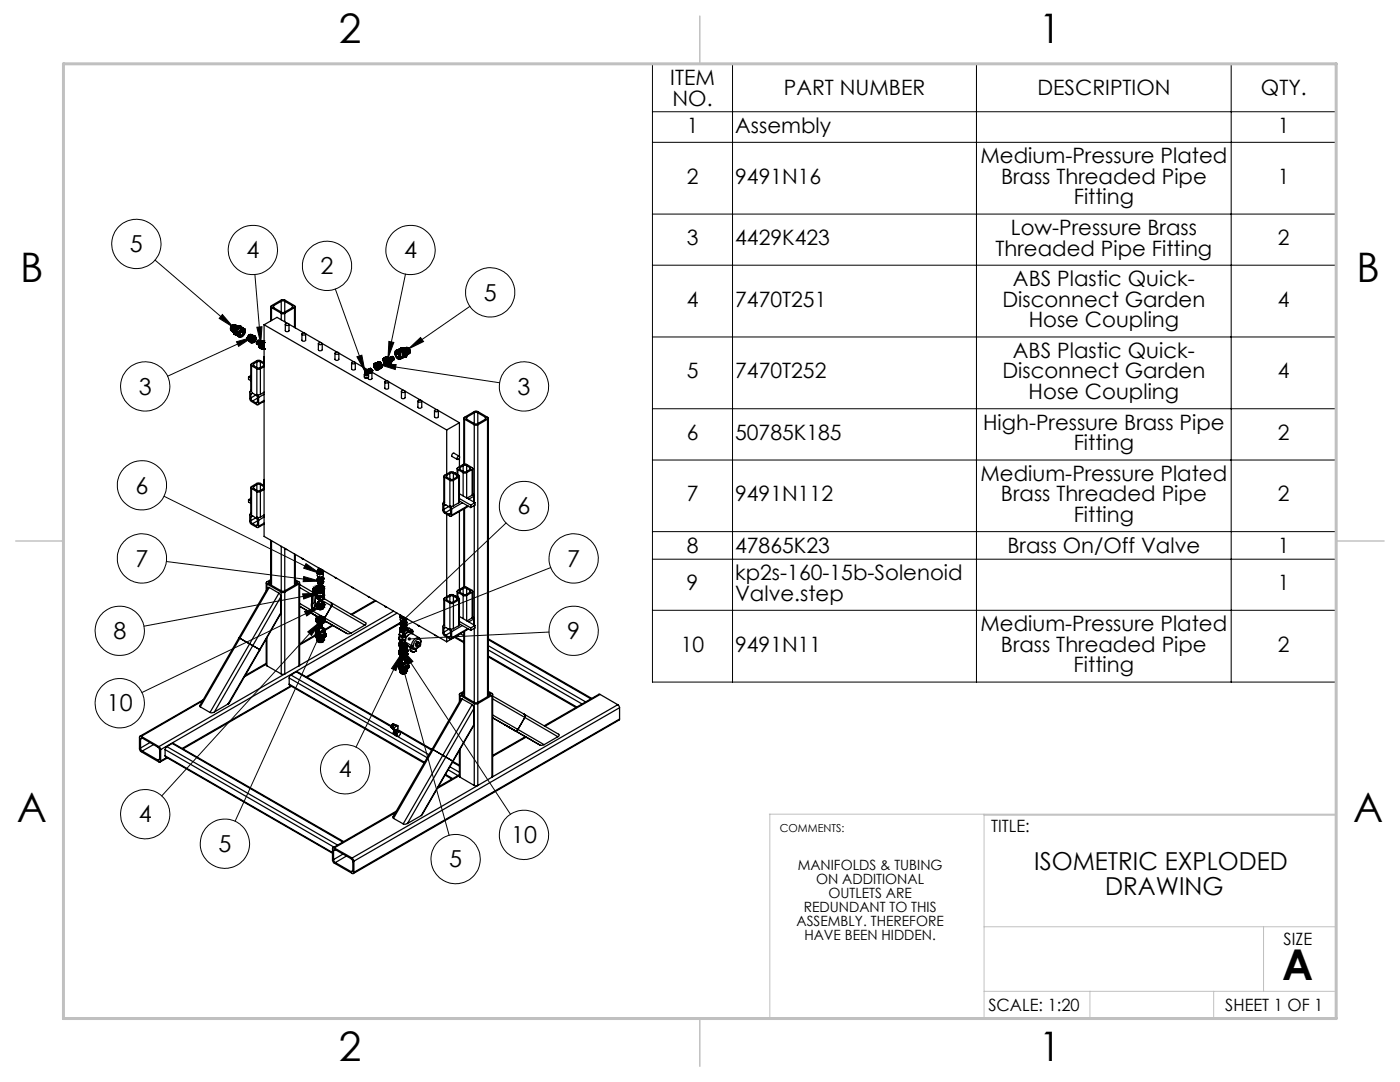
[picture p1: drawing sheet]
<svg xmlns="http://www.w3.org/2000/svg" width="279mm" height="216mm" viewBox="0 0 279 216" stroke-linecap="round" stroke-linejoin="round" font-family="sans-serif">
<defs><g id="words">
<text font-size="8.5" x="255.9" y="195.6">A</text>
<g font-size="8.1">
<text x="67.6" y="8.5">2</text>
<text x="207.3" y="8.5">1</text>
<text x="4" y="56.2">B</text>
<text x="270.7" y="56.2">B</text>
<text x="3.3" y="164.1">A</text>
<text x="270" y="164.1">A</text>
<text x="67.6" y="211.7">2</text>
<text x="207.3" y="211.7">1</text>
</g>
<g font-size="4.9">
<text x="206.4" y="173.6">ISOMETRIC EXPLODED</text>
<text x="220.6" y="178.5">DRAWING</text>
</g>
<g font-size="4.7">
<text x="25.9" y="50.3">5</text>
<text x="49.2" y="51.5">4</text>
<text x="80.6" y="51.5">4</text>
<text x="64" y="54.7">2</text>
<text x="96.6" y="60">5</text>
<text x="27.7" y="78.7">3</text>
<text x="103.3" y="78.7">3</text>
<text x="27" y="98.5">6</text>
<text x="103.3" y="102.6">6</text>
<text x="27" y="113.1">7</text>
<text x="113.2" y="113.1">7</text>
<text x="22.6" y="127.5">8</text>
<text x="113.2" y="127.5">9</text>
<text x="21.3" y="142">10</text>
<text x="67.6" y="155.1">4</text>
<text x="27.7" y="164.1">4</text>
<text x="43.6" y="170">5</text>
<text x="89.6" y="173.1">5</text>
<text x="102" y="168.2">10</text>
</g>
<g font-size="4.2">
<text x="133.8" y="17">ITEM</text>
<text x="134.2" y="21.1">NO.</text>
<text x="156.4" y="19">PART NUMBER</text>
<text x="207" y="19">DESCRIPTION</text>
<text x="251.6" y="19">QTY.</text>
<text x="137.1" y="26.5">1</text>
<text x="146.7" y="26.5">Assembly</text>
<text x="255" y="26.5">1</text>
<text x="195.7" y="32.6">Medium-Pressure Plated</text>
<text x="137.1" y="36.7">2</text>
<text x="146.7" y="36.7">9491N16</text>
<text x="199.8" y="36.7">Brass Threaded Pipe</text>
<text x="214.3" y="40.8">Fitting</text>
<text x="255" y="36.7">1</text>
<text x="201.7" y="46.9">Low-Pressure Brass</text>
<text x="137.1" y="48.9">3</text>
<text x="146.7" y="48.9">4429K423</text>
<text x="198.7" y="51">Threaded Pipe Fitting</text>
<text x="255" y="48.9">2</text>
<text x="202.2" y="57.1">ABS Plastic Quick-</text>
<text x="137.1" y="61.2">4</text>
<text x="146.7" y="61.2">7470T251</text>
<text x="200.1" y="61.2">Disconnect Garden</text>
<text x="205.3" y="65.3">Hose Coupling</text>
<text x="255" y="61.2">4</text>
<text x="202.2" y="71.4">ABS Plastic Quick-</text>
<text x="137" y="75.5">5</text>
<text x="146.7" y="75.5">7470T252</text>
<text x="200.1" y="75.5">Disconnect Garden</text>
<text x="255" y="75.5">4</text>
<text x="205.3" y="79.6">Hose Coupling</text>
<text x="137" y="87.8">6</text>
<text x="146.7" y="87.8">50785K185</text>
<text x="196.2" y="85.7">High-Pressure Brass Pipe</text>
<text x="214.3" y="89.8">Fitting</text>
<text x="255" y="87.8">2</text>
<text x="195.7" y="95.9">Medium-Pressure Plated</text>
<text x="137" y="100.1">7</text>
<text x="146.7" y="100.1">9491N112</text>
<text x="199.8" y="100.1">Brass Threaded Pipe</text>
<text x="255" y="100.1">2</text>
<text x="214.3" y="104.2">Fitting</text>
<text x="137" y="110.3">8</text>
<text x="146.7" y="110.3">47865K23</text>
<text x="201.1" y="110.3">Brass On/Off Valve</text>
<text x="255" y="110.3">1</text>
<text x="137" y="117.8">9</text>
<text x="146.7" y="115.7">kp2s-160-15b-Solenoid</text>
<text x="146.7" y="119.8">Valve.step</text>
<text x="255" y="117.8">1</text>
<text x="195.7" y="125.9">Medium-Pressure Plated</text>
<text x="135.9" y="130.1">10</text>
<text x="146.7" y="130.1">9491N11</text>
<text x="199.8" y="130.1">Brass Threaded Pipe</text>
<text x="255" y="130.1">2</text>
<text x="214.3" y="134.2">Fitting</text>
</g>
<g font-size="3.4">
<text x="197.8" y="166">TITLE:</text>
<text x="256.2" y="188.6">SIZE</text>
<text x="197.2" y="201.7">SCALE: 1:20</text>
<text x="244.5" y="201.7">SHEET 1 OF 1</text>
</g>
<g font-size="2.8">
<text x="159.2" y="173.5">MANIFOLDS &amp; TUBING</text>
<text x="162.9" y="176.3">ON ADDITIONAL</text>
<text x="165.3" y="179.2">OUTLETS ARE</text>
<text x="159" y="184.8">ASSEMBLY. THEREFORE</text>
<text x="160.4" y="182">REDUNDANT TO THIS</text>
<text x="160.5" y="187.6">HAVE BEEN HIDDEN.</text>
</g>
<text font-size="2.2" x="155.6" y="166.1">COMMENTS:</text>
</g></defs>
<g fill="none" stroke="#000" stroke-width=".2">
<path d="M130.2 12.7h136.5v123.4h-136.5zM146.2 12.7v123.4M194.9 12.7v123.4M245.7 12.7v123.4M130.2 22.3h136.5M130.2 28.4h136.5M30.9 51.9l15.7 13.4M50.9 54.8l1.1 13.7M66.9 57.7l5.9 16.5M80.9 54.7l-3.5 16.8M130.2 42.7h136.5M130.2 52.9h136.5"/>
<path d="M44.4 62.8l2.2 2.5-2.9-1.8zM47.2 68.2l3.2-.9-2.8 1.8zM50.4 67.3l-17 7.8M51.3 65.3l1-.1-.3 3.3zM71.2 71.2l1-.3 .6 3.3zM75.7 72.7l24 3.7M75.7 72.7h3.4l-.2 1zM77.6 68.1l1 .2-1.2 3.2zM81.5 69.6l2.4-2.3 .6 .9zM93.8 61.1l-12.3 8.5M130.2 67.2h136.5M32.7 99l31.1 15.4"/>
<path d="M130.2 81.6h136.5M130.2 91.8h136.5M33.2 112l30.6 4M60.4 118.5l3.3-.1-3.1 1.1zM60.6 115l3.2 1-3.3 .1zM61.1 112.5l2.7 1.9-3.2-1zM63.7 118.4l-35 6.6M101 104.4l-20.5 19.3M109.9 113.2l-29.2 11.6M130.2 106.1h136.5M130.2 111.6h136.5M60.8 122l3.2-1-2.8 1.9z"/>
<path d="M61.4 126.1l2.6-2.1-1.8 2.8zM63.8 126.8l-16.9 37.1M64 121l-35.7 17.2M64 124l-31.7 34.8M80 130.6l-9 18.5M80 130.6l-1 3.2-.9-.4zM80.2 129.5l21.7 33M80.2 129.5l2.2 2.5-.8 .5zM80.5 133.5l9.1 33.2M109.6 126.1l-27.9 1.4M130.2 121.8h136.5"/>
<circle cx="27.2" cy="48.7" r="4.9"/>
<circle cx="50.5" cy="49.9" r="4.9"/>
<circle cx="65.3" cy="53.1" r="4.9"/>
<circle cx="81.9" cy="49.9" r="4.9"/>
<circle cx="97.8" cy="58.3" r="4.9"/>
<circle cx="29" cy="77.1" r="4.9"/>
<circle cx="104.6" cy="77.1" r="4.9"/>
<circle cx="28.3" cy="96.8" r="4.9"/>
<circle cx="28.3" cy="111.4" r="4.9"/>
<circle cx="104.6" cy="101" r="4.9"/>
<circle cx="114.5" cy="111.4" r="4.9"/>
<circle cx="23.9" cy="125.9" r="4.9"/>
<circle cx="114.5" cy="125.9" r="4.9"/>
<circle cx="23.9" cy="140.3" r="4.9"/>
<circle cx="68.9" cy="153.5" r="4.9"/>
<circle cx="29" cy="162.5" r="4.9"/>
<circle cx="44.9" cy="168.4" r="4.9"/>
<circle cx="90.9" cy="171.4" r="4.9"/>
<circle cx="104.6" cy="166.6" r="4.9"/>
</g>
<path d="M153.5 162.5h113.2v40.7h-240M153.6 162.5v40.7M196.4 162.5v40.7M196.4 162.7h70.3M196.4 184.9h70.3M196.4 197.8h70.3M217.5 197.8v5.4M242.2 197.8v5.4M252.2 184.9v12.9" fill="none" stroke="#c0c0c0" stroke-width=".2"/>
<path d="M139.7 3.2v9.5M3.1 107.9h9.6M266.7 107.9h9.5M139.7 203.2v9.6" fill="none" stroke="#c0c0c0" stroke-width=".3"/>
<path d="M12.7 12.7h254v190.5h-254z" fill="none" stroke="#c0c0c0" stroke-width=".6"/>
<path d="M63 118.3l-.6 .4M63 117.6l-.6 .3M63.1 116.8l-.7 .3" fill="none" stroke="#808080" stroke-width=".2" stroke-dasharray="15.2 1.3 1.3 1.3"/>
<path d="M81.5 69.6l2.4-2.3 .6 .9zM77.6 68.1l1 .2-1.2 3.2zM75.7 72.7h3.4l-.2 1zM71.2 71.2l1-.3 .6 3.3zM51.3 65.3l1-.1-.3 3.3zM44.4 62.8l2.2 2.5-2.9-1.8zM47.2 68.2l3.2-.9-2.8 1.8zM61.1 112.5l2.7 1.9-3.2-1zM60.6 115l3.2 1-3.3 .1zM60.4 118.5l3.3-.1-3.1 1.1zM60.8 122l3.2-1-2.8 1.9zM61.4 126.1l2.6-2.1-1.8 2.8zM63.5 126.6a.34 .34 0 0 0 .1 .5 .34 .34 0 0 0 .5-.2 .34 .34 0 0 0-.2-.4l-.1 .3 .1-.3zM80.4 123.4l-.2 .5 .3-.2-.2 .2a.33 .33 0 0 0 .4 0 .33 .33 0 0 0 .1-.4 .33 .33 0 0 0-.4-.1zM80.4 124.6v.4l.3-.2-.3 .2a.34 .34 0 0 0 .5 .1 .34 .34 0 0 0 0-.5 .34 .34 0 0 0-.5 0zM81.4 127.3v.2h.3h-.3a.33 .33 0 0 0 .4 .3 .33 .33 0 0 0 .1-.5 .33 .33 0 0 0-.5 0zM80.2 129.5l2.2 2.5-.8 .5zM80 130.6l-1 3.2-.9-.4zM80.2 133.3a.34 .34 0 0 0 .3 .5 .34 .34 0 0 0 .4-.4 .34 .34 0 0 0-.5-.3l.1 .4-.1-.4z" fill="#000"/>
<g fill="none" stroke="#000" stroke-width=".25">
<path d="M46.3 66v.1M46.4 65.9l.2-.6 .4-.3a.88 .88 0 0 0-.6 .9M46.6 65.3l-.2 .8 .2 .3M46.6 65.3l.1 .1M46.7 66.2h.1M46.6 66.1h.1M46.6 66.5h.1M46.6 66.3l.1 .1M46.6 66.1l.1 .1M46.7 66h.1M46.6 64.8a.77 .77 0 0 0-.6 1M46.7 66.4h.1"/>
<path d="M46.7 65.9h.1M46.7 66.5h.1M46.7 66.6h.1M46.7 65.4l-.2 .4 .1 .5M46.7 65.8h.1M46.7 65.8v.1M46.7 66.2l.1 .1M46.8 66.3h.1M46.8 66h.1M46.8 65.7h.1M46.8 66.1h.1M46.8 66.5h.1"/>
<path d="M46.8 66.7h.1M46.8 66.6h.1M46.8 66.4v.1M46.8 66v.1M46.8 65.3l-.3 .5 .1 .5M46.8 66.6v.1M46.8 65.3l-.1 .1M46.8 65.6h.1M46.8 66.6l.1 .1M46.8 65.6v.1M46.8 65.9h.1M46.8 64.8a.74 .74 0 0 0-.6 1.2 .72 .72 0 0 1 0-.8 .72 .72 0 0 1 .7-.3"/>
<path d="M46.8 64.8h.1M46.9 66.1h.1M46.9 65.5h.1M46.9 66.4h.1M46.9 66.6h.1M46.9 66.5h.1M46.9 66.3v.1M46.9 66.1v.1M46.9 66.2h.1M46.9 65.7h.1M46.9 65.8h.1M46.9 66.7h.1"/>
<path d="M46.9 66.7l.1 .1M47 66h.1M46.9 65.1l-.3 .1M46.9 64.9h.1a.73 .73 0 0 0-.7 .4 .73 .73 0 0 0 0 .7M46.9 64.9a.76 .76 0 0 0-.7 1.1M47 65.9h.1M47 66.4h.1M47 66.8h.1M47 65.7l-.1 .1M47 65.9v.1M47 66.5v.1M47 65.6h.1"/>
<path d="M47 65.4h.1M47 66.7h.1M47 66.6h.1M47.1 65.8h.1M47 65.5l.1 .1M47 65.8h.1M47 64.9a.73 .73 0 0 0-.7 .4 .73 .73 0 0 0 0 .7M47.1 65.3h.1M47 65a.8 .8 0 0 0-.6 1.1M47 64.9a.74 .74 0 0 0-.6 1.2M47 64.9a.84 .84 0 0 0-.6 1.2M47.1 65.5h.1"/>
<path d="M47.1 65.3l-.1 .1M47.1 65.5v.1M47.1 66.8h.1M47.1 64.9l.2 .1h-.1M47.1 64.9l.1 .1M47.1 64.9l-.5 .4M47.1 65.7h.1M47.1 65.4h.1M47.2 65.4h.1M47.1 66.8l.1 .1M47.1 65.2h.1M47.2 65.7h.1"/>
<path d="M47.1 65.1l-.3 .2M47.2 65.6h.1M47.2 65.6v.1M47.2 65.5h.1M47.2 65.2h.1M47.3 65.7h.1M47.3 65.5h.1M47.2 65l-.1 .1M47.2 65.3h.1M47.2 66.9l.3 .2M47.3 65.4h.1M47.3 65.1h.1"/>
<path d="M47.3 66.6l.1 .1 .2 .3-.2-.1zM47.3 65.4v.1M47.3 65.7h-.1M47.3 65.1h-.2M47.3 65.3h.1M47.4 65.5h.1M47.4 65.2h.1M47.4 66.1h.2l-.1 .4-.2-.1zM47.4 66.7h-.1l.1 .1M47.4 66.7h.1M47.4 65h.1M47.4 65v.1"/>
<path d="M47.4 65.3h.1M47.4 66.8l.1 .1M47.4 65.4h.1M47.4 65.1h.1M47.5 65.4h.1M47.5 65.2h.1M47.5 65.1h.1M47.5 65.2l.1 .1M47.5 67.1l.2 .1M47.5 65h.1M47.6 65.5h.1M47.6 65.2h.1"/>
<path d="M47.6 65h.1M47.6 65.2v.1M47.6 65.3h.1M47.6 65.1h.1M47.6 65.4v.1M47.7 65.3h.1M47.7 65.1h.1M47.7 65h.1M47.7 65.4h.1M47.7 65.2h.1M47.7 67.2h.1M47.7 65a1.07 1.07 0 0 0-.9 1.6"/>
<path d="M47.7 65.2l.1 .1M47.8 65.4h.1M47.7 66.9h.1M47.7 65l.2 .1M47.7 66.7l.1 .1M47.8 65.1h.1M47.8 65.1v.1M47.8 67h.1M47.8 66.6h.1M47.8 65.2h.1M47.8 66.9l.2 .1h-.2M47.8 65.2v.1"/>
<path d="M47.8 66.5l-.1 .3M47.8 67.2v.1M47.8 66.9l.1 .1M47.8 66.9v.1M47.9 65.2h.1M47.9 65.1h.1M47.9 65.1v.1M47.9 65.1l.1 .1M48 65.2h.1M48 65.2l.2 .1M48.1 66.2a.32 .32 0 0 1 .5-.1 .32 .32 0 0 1-.1 .5 .31 .31 0 0 1-.5 .2 .31 .31 0 0 1 0-.5zM48.1 65.9a.45 .45 0 0 1 .7-.1 .45 .45 0 0 1 0 .7l-.1 .1a.51 .51 0 0 1-.4 .5 .51 .51 0 0 1-.6-.3l.1-.4z"/>
<path d="M48.1 65.8a.51 .51 0 0 1 .8-.1 .51 .51 0 0 1 0 .7 .81 .81 0 0 1-1.2 .7v-.6zM48.2 65.3l-.5 .4a.79 .79 0 0 0-.5 1.2M48.2 66l.3-.1a.63 .63 0 0 1 .1 .7 .63 .63 0 0 1-.7 .3l-.1-.3zM48.2 65.3l.2 .1M48.2 65.9h.1M48.3 66.1l.2 .1-.1 .2M48.3 66.1l-.1 .2 .2 .1M48.3 65.8h.1M48.3 66.1l.1 .1M48.3 65.8l-.1 .1M48.3 65.8l.3 .1M48.4 66.4h.1"/>
<path d="M48.4 65.8h.1M48.4 66.2v.2M48.4 66.2h.1M48.4 65.4l.2 .1M48.4 65.4l.4 .2M48.6 65.7v.2M48.8 65.6h.1M48.8 65.6a1.06 1.06 0 0 0-1 1.6M49.4 67.5h.1M49.4 67.7l.1 .2zM49.5 67.9h.1M49.6 67.9h.1"/>
<path d="M49.6 75.2v.5l.5 .3M49.6 75.2l.5 .3M49.7 68h.1M49.8 68.1h.1M49.8 67l.5-.2a.76 .76 0 0 0-.6 1.2l-.2-.5zM49.8 66.8l-.3 .2-.1 .5M49.8 67.7v.3M49.8 67.7l.2 .1M49.8 68l.1 .3 .2 .1M49.8 67.8v.2M50 67.8l.1 .4M50 66.7l-.5 .4-.1 .6"/>
<path d="M50.1 79.4l.3 .6M50.1 72.8v5.1l.1 .2M50.1 78.7v.7M50.1 74.9l-.5 .3M50.1 78l-.1 .1M50.1 68.2l.3 .2M50.1 68.2v.2M50.1 66.8v-.1a.8 .8 0 0 0-.6 1.2M50.2 66.8h.1M50.2 66.8a.71 .71 0 0 0-.7 .4 .71 .71 0 0 0 .1 .7M50.2 67.2l-.3 .4M50.2 67.1l-.3 .5"/>
<path d="M50.2 66.8a.75 .75 0 0 0-.7 1l.1 .1M50.2 66.8a.71 .71 0 0 0-.6 .4 .71 .71 0 0 0 0 .7M50.2 78.1l-.2-.1-.2 .2 .1 1.6 .2 .3 1.2 .7 .3-.3M50.2 73l1.1 .6M50.2 73v5.1M50.2 67.1l-.4 .6M50.2 67.1l.6-.1 .2 .1M50.2 67.1l.2 .1M50.3 67.5l-.3 .3M50.3 67.5l-.2 .7M50.3 66.9a.79 .79 0 0 0-.6 1.1M50.4 66.9a.73 .73 0 0 0-.7 .4 .73 .73 0 0 0 .1 .8"/>
<path d="M50.4 66.9a.79 .79 0 0 0-.6 1.2M50.4 78.5a.21 .21 0 0 0-.2-.1 .21 .21 0 0 0-.1 .3M50.4 66.9h.1M50.4 78.5l.6 .3M50.4 78.5l-.3 .2M50.4 67.2l-.1 .3M50.4 67.6l.2-.1a.3 .3 0 0 1 .2 .4 .3 .3 0 0 1-.5 0zM50.4 66.9a.76 .76 0 0 0-.6 1.2M50.4 68.4h-.3M50.5 67a.71 .71 0 0 0-.8 .9l.1 .2M50.5 67.5l-.2 .3M50.5 67a.74 .74 0 0 0-.7 .3 .74 .74 0 0 0 .1 .8"/>
<path d="M50.5 67h-.2M50.5 67.6v.1M50.5 67.5a.28 .28 0 0 1-.1 .3 .28 .28 0 0 1-.3 0v-.1a.28 .28 0 0 1 .1-.3 .28 .28 0 0 1 .4 .1l-.1 .1M50.5 67.5v.1M50.6 67h-.3M50.6 67a.81 .81 0 0 0-.7 1.1M50.6 67a.76 .76 0 0 0-.7 1.1M50.6 67.5l-.3 .3M50.6 67h.1M50.6 67.5l.2 .1-.1 .1M50.6 67.5l-.3 .4a.29 .29 0 0 0 .4 0 .29 .29 0 0 0 0-.4M50.6 67.5h.1v.3"/>
<path d="M50.6 67.5v.2l-.3 .2M50.6 72.6l-.1 .1 .1 .3M50.6 73l.7 .3M50.6 72.6v.4M50.7 67.5v.2M50.7 67.5l-.1 .3-.3 .2h.2l.2-.3M50.7 67.5l.1 .3-.3 .2M50.8 67.1l-.5 .4M50.8 67.1l.2 .3M50.8 67.1l-.4 .1M50.9 68l-.5 .4M50.9 68l-.2 .3-.3 .1"/>
<path d="M51 67.1h-.2M51 67.1v.3M51 67.4l-.1 .6M51 78.8l.4 .6M51 78.8l-.9 .6M51.2 68.6h.1M51.3 73.3l.3 .1 .4-.1M51.3 72.2l.3-.1 .4 .1M51.3 73.6l.3 .1 .4-.1M51.3 78.7l.3 .6M51.3 78.7h.7M51.3 72.2l-.7 .4"/>
<path d="M51.3 72.2v1.1M51.3 73.6v5.1M51.4 68.5h.1M51.4 79.4v.8M51.4 79.4l-1 .6M51.5 68l-.2 .2v.4M51.5 68l-.2 .3 .1 .4 .1-.5 .3-.2M51.5 68h.3M51.6 79.3v1.2M51.6 67.9l-.1 .1M51.7 68.8v.1M51.7 68.9h.1"/>
<path d="M51.7 68.9v.1M51.7 69h.1M51.7 69v.1M51.7 69.1h.1M51.7 69.1v.1M51.7 69.2v.1M51.7 68.1l-.3 .4 .2 .3M51.7 68.1h.3M51.7 68.1l-.3 .4M51.7 67.9a.41 .41 0 0 0-.5 .2 .41 .41 0 0 0 0 .5M51.7 68.8l.5 .3M51.7 68.9l.5 .2"/>
<path d="M51.7 68.9l.4 .3M51.7 69l.4 .2M51.7 69l.4 .3M51.7 69.1l.4 .2M51.7 69.1l.4 .3M51.7 69.1l.4 .4M51.7 69.2l.5 .3M51.7 68.7l.5 .3M51.7 69.2h.1M51.7 69.3h.1M51.7 69.3l.5 .2M51.7 69.3l.5 .3"/>
<path d="M51.8 68.6v.1M51.8 68.7h.1M51.8 68.7h-.1M51.8 69.3h.1M51.8 69.4h.1M51.8 68.7l.4 .2M51.8 68.6l.4 .3M51.8 69.3l.5 .3M51.8 69.3l.4 .3M51.8 69.4l.4 .2M51.8 68.5v.1M51.8 68.6h.1"/>
<path d="M51.8 68.5l.5 .3M51.8 68h.1M51.8 68.5h.1M51.8 69.4l.5 .3M51.9 68.4h.1M51.9 68.4l.4 .3M51.9 68.4l.5 .3M51.9 68.3v.1M51.9 68.3l-.1 .4M51.9 68.3l.5 .3M52 68.3h-.1M52 68.3l.4 .3"/>
<path d="M52 72.2l.6 .4M52 72.2v1.1M52 73.6v5.1M52 68.3h.1M52 68.3l.5 .2M52 68.2h.1M52 68.2a.35 .35 0 0 0-.4 .2 .35 .35 0 0 0 .1 .4M52 68.2l.5 .3M52.1 68.2h-.1M52.1 68.2l.5 .2M52.1 68.2a.4 .4 0 0 0-.6 .1 .4 .4 0 0 0 0 .5h.2M52.1 69.2h.1"/>
<path d="M52.1 69.2l.1 .1M52.1 69.3h.1M52.1 69.3l.1 .1M52.1 69.4h.1M52.1 69.5h.1M52.1 69.4v.1M52.2 69.5h.1M52.2 69.4v.1M52.2 69.4h.1M52.2 69.3v.1M52.2 69.2v.1M52.2 69.1v.1"/>
<path d="M52.2 69h.1M52.2 69.1h.1M52.2 69.1l-.1 .1M52.2 68.1l-.1 .1M52.2 69.6h.1M52.2 68.1l.5 .3M52.2 69.5v.1M52.2 69v.1M52.2 68.9v.1M52.2 68.1h.1M52.2 68.9h.1M52.2 69.2l.4-.2 .1-.6a.75 .75 0 0 0-.2 1.2l.2-.1"/>
<path d="M52.2 68.1l.5 .2M52.3 69.6v.1M52.3 68.9h-.1M52.3 68.8v.1M52.3 68.8h.1M52.3 69.5h.1M52.3 69.6h.1M52.3 69.7h.1M52.3 68.7v.1M52.3 68v.1M52.3 68h.1M52.3 68.7h.1"/>
<path d="M52.4 68.7l-.1 .1M52.4 68.7h.1M52.4 69.7h.1M52.4 68.6v.1M52.4 68h.1M52.4 68l.3 .2-.4-.2M52.4 68.6h.1M52.4 68l.3 .2M52.5 69.7h.1M52.5 68.6l-.1 .1M52.5 68.5v.1M52.5 68l.2 .1"/>
<path d="M52.5 68.5h.1M52.5 68h.1M52.6 69.7h.1M52.6 69.7h-.1M52.6 68.5h-.1M52.6 68.4v.1M52.6 68.5l-.4 .6M52.6 68l.1 .1M52.6 68h.1M52.6 72.6l.1 .1M52.6 73l-.6 .3M52.6 72.6v.4"/>
<path d="M52.6 68.4h.1M52.7 68.4h-.1M52.7 68.4h.1M52.7 69.3l-.4 .1M52.7 69.4h-.4M52.7 69.6h.1M52.7 69.6l-.1 .1M52.7 69v.2a.24 .24 0 0 1 0 .3 .24 .24 0 0 1-.3 0M52.7 69l-.5 .4M52.7 68.9l-.5 .5M52.7 72.8l-.1 .2M52.7 72.4l-.8-.5h-.5l-1.2 .7-.1 .1 .1 .3"/>
<path d="M52.7 71.2v.1M52.7 64.8v42.2l36.4 21.1M52.7 64.8l36.4 21M52.7 73.2l-.7 .4M52.7 78.2l-.7 .5M52.7 78.7l-1.1 .6M52.7 79.9l-1.1 .6M54 61.2v2.8M54.2 61.4a.19 .19 0 0 1-.2-.2 .19 .19 0 0 1 .2-.2l2.1-1.2h.4l2.1 1.2 .1 .2-.1 .2M54.2 61.4l1.9 1.1M54.2 61.4v2.6M54.6 61a.19 .19 0 0 0-.2 .2 .19 .19 0 0 0 .2 .2"/>
<path d="M54.6 61.4l1.5 .9M54.6 61v.4M56.1 62.5l.3 .1 .4-.1M56.1 62.3l.3 .1 .4-.1M56.1 60.1h.7M56.1 60.1l-1.5 .9M56.1 60.1v2.2M56.1 62.5v1.3M56.8 60.1l1.5 .9M56.8 60.1v2.2M56.8 62.5v1.7M56.9 64.7v1.3l.2 .1 .6-.1v-1.3l3 1.7"/>
<path d="M57 64.6l.2-.1a.29 .29 0 0 1 .4 .1 .29 .29 0 0 1 0 .4 .29 .29 0 0 1-.4-.1l-.3-.1zM57.4 64.5l-2.1-1.2-2.6 1.5M58.3 61l.2 .1-.2 .3M58.3 61.4l-1.5 .9M58.3 61v.4M58.8 61.4l-2 1.1M58.8 61.4v3.9M58.9 61.2v4.2M60.3 66.6v1.3l.1 .2 .6-.2v-1.3M60.3 66.5l.2-.1a.29 .29 0 0 1 .4 .1 .29 .29 0 0 1 0 .4 .29 .29 0 0 1-.4 0l-.2-.1zM61 66.6l3 1.7M63.5 68.5v1.3l.2 .2 .6-.2v-1.3l3 1.8"/>
<path d="M63.6 68.4l.3-.1a.28 .28 0 0 1 .4 .2 .28 .28 0 0 1-.4 .3l-.3-.1zM66.9 70.5v1.2a.43 .43 0 0 0 .3 .2 .43 .43 0 0 0 .4-.2v-1.2M66.9 70.4a.35 .35 0 0 1 .4-.2 .35 .35 0 0 1 .3 .4l-.6 .1zM67.6 70.4l3 1.8M70.2 72.4v1.3l.2 .1 .5-.1v-1.3M70.2 72.3a.32 .32 0 0 1 .4-.2 .32 .32 0 0 1 .2 .4l-.4 .1-.2-.2zM70.9 72.4l2.4 1.4M72.7 74.8l.1 .6M72.8 74v.7l.3 .2a.28 .28 0 0 0 .3-.4M72.8 74.4h.1M72.8 74h.1M72.8 74.6a.4 .4 0 0 0 .3 .4 .4 .4 0 0 0 .5-.2l-.2-.2"/>
<path d="M72.8 73.9v.1M72.8 75.4l.2 .1 .4-.1M72.8 73.9l.1 .1M72.9 74l-.1 .2 .4 .2M72.9 74h.1M73 73.9l-.1 .1M73 73.9l.3 .3M73.1 74.2l.1 .2M73.1 74.2l.1 .1M73.1 74.2h.2M73.1 74.2h.1M73.2 74.4v.2"/>
<path d="M73.2 74.6h.1M73.2 74.2v.1M73.2 73.8h.1M73.2 74.3v.3M73.2 73.8l-.4 .1M73.4 74.5h.1M73.4 74.5l-.2 .1M73.5 73.7l.3 .1v.3M73.5 73.7a.33 .33 0 0 1 .4 .1 .33 .33 0 0 1 0 .4M73.5 73.7l.3 .1v.4M73.5 73.7a.33 .33 0 0 1 .4 .1 .33 .33 0 0 1-.1 .4M73.5 73.7l-.5 .2"/>
<path d="M73.5 74l-.2 .2M73.5 74h.1M73.6 73.7h.1M73.6 74.8v.4l-.2 .2h-.6M73.6 73.7l.2 .1v.4M73.6 74v.1M73.6 74.1v.3M73.6 74l-.4 .2M73.6 73.6l.3 .2v.4M73.6 73.6l.2 .1a.31 .31 0 0 1 .1 .5M73.7 73.6v.1a.26 .26 0 0 1 .2 .3 .26 .26 0 0 1-.1 .2h-.1a.27 .27 0 0 1-.2-.3 .27 .27 0 0 1 .2-.2l.2 .5M73.7 73.6a.38 .38 0 0 1 .3 .6"/>
<path d="M73.7 73.6h.1a.37 .37 0 0 1 .2 .6M73.7 73.6a.36 .36 0 0 1 .3 .6M73.7 73.6a.35 .35 0 0 1 .4 .2 .35 .35 0 0 1-.1 .4M73.7 73.6h.2l.2 .2-.1 .4M73.8 74.3h.1M73.8 73.6l.2 .1v.4M73.8 73.7l.1 .4M73.8 73.7h.1M73.8 73.6h.1a.37 .37 0 0 1 .2 .5M73.8 73.6h.1a.36 .36 0 0 1 .2 .5M73.8 73.6l.2 .6M73.8 73.6l.2 .1 .1 .4"/>
<path d="M73.8 74.3l-.3 .1v.2M73.8 74.1v.2M73.8 73.6l.3 .5M73.8 74.2h.1M73.9 73.5l.2 .1 .1 .4M73.9 73.5l.2 .2 .1 .3M73.9 73.5l.2 .3v.3M73.9 73.5l.2 .2v.4M73.9 73.5l.3 .4M74.1 74l-.1 .1M74.1 74.1l.1 .1a.35 .35 0 0 1-.3 .3 .35 .35 0 0 1-.4-.1M74.2 74h.1"/>
<path d="M74.2 74l-.1 .1M74.2 73.9h.1M74.2 73.9l-.1-.3h-.1l.2 .4M74.2 74.3v1.3l-.6 .1-.1-.4M74.2 74.3l3 1.7M74.6 72.9l.2 .7M74.6 72.6h.2M74.6 72.6v.3M74.8 72.6l-.2 .3M74.8 72.6l.4 .2M74.8 72.9a.38 .38 0 0 1 .4 .2 .38 .38 0 0 1-.1 .5l-.3-.4zM74.8 73.6l.4 .2"/>
<path d="M75 72.9v.3l.2 .2M75 72.9l-.1 .2 .2 .3M75 72.5l.2 .3M75 72.5l-.2 .1M75 72.9l-.2 .1 .1 .2 .3 .3M75 72.9l.2 .5M75 73.4h.2h-.1M75.1 72.4a.81 .81 0 0 1 .6 1.2M75.1 72.4l-.5 .2M75.1 72.4h.1M75.1 73l.2 .3 .2-.1a.25 .25 0 0 0-.1-.3 .25 .25 0 0 0-.3 0l.1 .4M75.1 72.4a.87 .87 0 0 1 .6 1.2"/>
<path d="M75.1 72.4a.8 .8 0 0 1 .6 1.2 .84 .84 0 0 0-.5-1.2M75.1 73.5h.1M75.2 72.4h.1M75.2 72.8l.2 .3M75.2 72.8l.2 .7M75.2 73.1h.1M75.2 73.4h-.1M75.2 73.4v.1M75.2 73.4h.1M75.2 72.4l.5 .6M75.2 72.4l-.2 .1M75.3 72.4a.77 .77 0 0 1 .5 1.2 .85 .85 0 0 0-.5-1.2z"/>
<path d="M75.3 72.5l.3 .4 .1 .7-.1-.7zM75.3 72.3h.1M75.4 72.3a.77 .77 0 0 1 .4 1.3 .8 .8 0 0 0-.6-1.2M75.4 73.5l-.2 .3M75.4 73.1v.4M75.4 73.5l.1 .3M75.4 72.3a.8 .8 0 0 1 .6 1.2 .76 .76 0 0 0-.6-1.2M75.4 72.3h.1M75.5 72.3a.82 .82 0 0 1 .6 1.1M75.5 72.3a.77 .77 0 0 1 .5 1.1M75.5 73.8h-.3M75.5 72.2a.81 .81 0 0 1 .6 1.2 .8 .8 0 0 0-.5-1.2"/>
<path d="M75.6 72.2h.1M75.6 72.2a.8 .8 0 0 1 .6 1.1M75.7 73v.7l-.2 .1M75.7 73l-.3 .1M75.7 73.3v.2M75.8 72.2l.4 .5 .1 .4M76 73.4h.1M76.3 73.1v.1M76.5 71.6h.1M76.5 71.6l.1 .7 .4 .5M76.5 71.5v.1M76.5 71.5h.1"/>
<path d="M76.6 71.5h-.1M76.6 71.5h.1M76.6 71.4v.1M76.6 71.4h.1M76.6 71.5a.73 .73 0 0 1 .7 .5 .73 .73 0 0 1-.2 .8 1.01 1.01 0 0 1-.5-1.3zM76.7 71.4h.1M76.7 71.5v.1a1.03 1.03 0 0 0 .6 1.1M76.7 71.6l.1-.1a.76 .76 0 0 0 .5 1.1 .81 .81 0 0 1-.6-1zM76.8 71.4h.1M76.8 76.2v1.3l.1 .1h.4l.2-.1v-1.3l3 1.7M76.8 76.1a.36 .36 0 0 1 .4-.1 .36 .36 0 0 1 .3 .3l-.6 .1zM76.8 71.4l.1 .1"/>
<path d="M76.8 71.6l.1-.1a.92 .92 0 0 0 .4 1.1 .86 .86 0 0 1-.5-1zM76.9 71.5h.1M76.9 71.4v.1M76.9 71.6a1.02 1.02 0 0 0 .5 1l-.5-.6zM77 71.5v.1M77 71.8v-.2v.4l.4 .5M77 71.5h.1M77 72.8h.1M77 71.6h.1M77 71.5l.1 .1M77 71.7l.1 .4 .3 .3M77.1 71.6v.1"/>
<path d="M77.1 72.8h.1M77.1 71.6h.1M77.1 71.7h.1M77.1 72.8l.1 .1M77.2 71.7v.1M77.2 71.7h.1M77.2 72.9h.1M77.2 71.9l.1 .2-.1-.2M77.2 71.2h.1M77.2 71.2l-.5 .2M77.2 71.8l.1 .1M77.2 71.8h.1"/>
<path d="M77.3 71.9h.1M77.3 72.8h.1M77.3 72.8l-.1 .1M77.3 71.2h.1M77.3 72.8v.1M77.3 72.9h.1M77.3 71.8v.1M77.3 71.9v.1M77.3 71.2l-.6 .2M77.3 72l.1 .1M77.3 72h.1M77.4 72.1h.1"/>
<path d="M77.4 72.1v.1M77.4 72.2h.1M77.4 72.7v.1M77.4 72.8h-.1M77.4 72v.1M77.4 71.2h.1M77.4 72.7h.1M77.4 71.2l-.6 .2M77.4 72.8h.1M77.4 72.2v.1M77.4 72.3v.1M77.4 72.6v.1"/>
<path d="M77.4 72.3h.1M77.4 72.6h.1M77.4 72.4v.1M77.4 72.5h.1M77.4 72.5v.1M77.4 72.4h.1M77.5 72.5h-.1M77.5 72.5l-.1 .1M77.5 71.2v.1M77.5 71.2l-.6 .2M77.5 72.5h.1M77.5 71.2l-.6 .3"/>
<path d="M77.5 71.3h.1M77.5 71.3l-.5 .2M77.6 71.3v.1M77.6 71.3l-.6 .2M77.6 71.4h.1M77.6 71.4l-.5 .2M77.7 71.4v.1M77.7 71.4h.2l.3 .3v.3l-.2 .1M77.7 71.4l-.5 .3M77.7 71.5h.1M77.7 71.5l.3 .5M77.7 71.5l-.5 .2"/>
<path d="M77.8 71.5v.1M77.8 71.6h.1M77.8 71.4a.39 .39 0 0 1 .4 .2 .39 .39 0 0 1-.1 .5l-.1-.1M77.8 71.5l.2 .5M77.8 71.5l-.6 .3M77.8 71.6l-.6 .2M77.8 71.6l-.5 .2M77.8 72.6h.1M77.8 71.3h.3M77.8 72.6l-.5 .2M77.9 71.8h.1M77.9 71.7l-.6 .2"/>
<path d="M77.9 71.7v.1M77.9 72.6h.1M77.9 71.8l-.6 .2M77.9 71.8v.1M77.9 71.9h.1M77.9 71.8l-.5 .2M77.9 71.8l-.5 .3M77.9 71.9v.1M77.9 72h.1M77.9 72.5h.1M77.9 71.9l-.5 .2M77.9 71.9l-.5 .3"/>
<path d="M77.9 72.5l-.6 .3M78 72v.1M78 72.1h.1M78 72.1v.1M78 72.2h.1M78 72.3h.1M78 72.3v.1M78 72.4h.1M78 72.4v.1M78 72l-.6 .2M78 72.1l-.6 .2M78 72.1l-.6 .3"/>
<path d="M78 72.2l-.6 .2M78 72.3l-.5 .2M78 72.4l-.6 .2M78 72.4l-.6 .3M78 72.5l-.6 .2M78 72.2v.1M78 72.2l-.5 .3M78 71.2a.42 .42 0 0 1 .5 .3 .42 .42 0 0 1-.1 .5M78 71.2l.2 .1 .2 .3v.4M78 71.2v.1M78.1 71.3l.3 .5-.2 .3M78.1 71.3h.1"/>
<path d="M78.1 71.3l.3 .6M78.2 71.2l.3 .3v.4a.41 .41 0 0 0 .1-.5 .41 .41 0 0 0-.4-.2M78.3 72h.1M78.4 71.2l.3 .5M78.9 70a1.13 1.13 0 0 1 .8 1.7 1.22 1.22 0 0 1-.8-1.7zM79 70.2a.89 .89 0 0 1 .8 1.2v.1a.72 .72 0 0 1-.9-.9zM79 70h.1M79 70a1.17 1.17 0 0 1 .8 1.7M79.1 70.4a.51 .51 0 0 1 .5 .3 .51 .51 0 0 1-.2 .6l-.3-.4zM79.1 70.2a.74 .74 0 0 1 .4 1.2 .89 .89 0 0 1-.4-1.2zM79.1 69.9l-.1 .1M79.2 70.1l-.1 .1h.2"/>
<path d="M79.2 70.2l.2 .1M79.3 70.4h.1M79.3 70.7h.1M79.3 70.4v.3M79.3 69.8l-.2 .1M79.3 70.2h.1M79.4 69.9l.3-.1 .1 .2h-.3zM79.4 70h.1M79.5 70.6l-.2 .1M79.5 69.9h.2h-.1M79.5 69.9h.1M79.5 69.9l-.1 .1"/>
<path d="M79.6 69.9h.1M79.6 69.9l-.2 .1M79.6 69.7a.89 .89 0 0 1 .7 1.1l.1 .6M79.6 69.7l-.3 .1M79.7 71.4h.1M79.7 71.7h.1M79.8 71.4h-.2l.2 .1M79.8 71.3l-.1 .1M79.8 71.4h.1M79.8 71.3h.1M79.8 69.6h.1M79.8 69.6l-.2 .1"/>
<path d="M79.8 71.2h.1M79.8 71.1v.2M79.9 69.6h.1M79.9 69.6h-.1M79.9 69.6v.1M79.9 71.6l-.1 .1M79.9 69.5h.1M79.9 69.5v.1M80 69.5h.1M80 69.5h-.1M80 69.7h.1M80 69.6h.1"/>
<path d="M80.1 69.6h.1M80.1 69.5h.1M80.1 69.5h-.1M80.1 69.6h-.1M80.1 69.8h.1M80.1 69.6v.1M80.1 78.1v1.3l.2 .2 .6-.2v-1.3l3 1.7M80.1 71.5l-.2 .1M80.2 69.5h.1M80.2 69.5v-.1a1.21 1.21 0 0 1 .7 1.8M80.2 78l.2-.1a.29 .29 0 0 1 .4 0 .29 .29 0 0 1 0 .4 .29 .29 0 0 1-.4 0l-.2-.1zM80.2 69.8h.1"/>
<path d="M80.2 69.4v.1M80.2 69.6l-.1 .1M80.2 69.8h-.1M80.2 69.6h.1M80.2 69.7h.1M80.2 69.4l-.2 .1M80.3 69.6h.1M80.3 69.5h.1M80.3 69.7h.1M80.4 69.9h.1M80.4 69.7h.1M80.4 69.5h.1"/>
<path d="M80.4 71.4l-.3 .1M80.5 70h.1M80.5 69.8h.1M80.5 71h.1M80.5 69.6h.1M80.5 70.4h.1M80.5 70.9h.1M80.5 69.5l.5 .3 .2 .4M80.5 70.8h.1M80.5 70.8v.1M80.6 70.2h.1M80.6 69.6h.1"/>
<path d="M80.6 71.3h.1M80.6 70.6v.1M80.6 71.3l-.2 .1M80.6 70.6h.1M80.6 70.7h.1M80.6 70h.1M80.6 69.7h.1M80.6 71.1h.1M80.6 71.2h.1M80.6 71.2v.1M80.6 69.8h.1M80.6 69.7v.1"/>
<path d="M80.6 71h.1M80.6 70.8h.1M80.6 70.4h.1M80.7 70.3h.1M80.7 70.4h.1M80.7 70.9h.1M80.7 69.8h.1M80.7 71.1h.1M80.7 71.1h-.1M80.7 71.2h.1M80.7 71.3h.1M80.7 70.1l.1 .1"/>
<path d="M80.7 70.3l-.1 .1M80.7 71.3h-.1M80.7 70.9l-.1 .1M80.7 70.1h.1M80.7 70.6h.1M80.7 69.9h.1M80.8 70.6h.1M80.8 70.5h.1M80.8 70.2h.1M80.8 70.9h.1M80.8 71v.1M80.8 71.1h.1"/>
<path d="M80.8 71.2h.1M80.8 71.2h-.1M80.8 71.3h-.1M80.8 70.5l-.1 .1M80.8 70.7v.1M80.8 70.7h.1M80.8 70.3h.1M80.8 69.9h.1M80.8 71h.1M80.8 69.9h-.1M80.8 70.1h.1M80.8 71.1v.1"/>
<path d="M80.8 71.2v.1M80.9 70.4h.1M80.9 70.5h.1M80.9 70.1h.1M80.9 71h.1M80.9 71.2h-.1M80.9 70.4l-.1 .1M80.9 70.7h.1M80.9 69.5a.94 .94 0 0 1 .5 1.1M80.9 69.5a.64 .64 0 0 1 .6 .8l-.1 .4M80.9 69.5a.86 .86 0 0 1 .5 1.1M80.9 70.9h.1"/>
<path d="M80.9 71.1h.1M80.9 71.1v.1M80.9 71.2h.1M80.9 69.4h.1M80.9 70.3h.1M80.9 71.1h-.1M80.9 70.5h-.1M80.9 69.4a.82 .82 0 0 1 .5 1.3M80.9 70.2h.1M80.9 70.8h.1M80.9 70.2v.1M81 71.1h.1"/>
<path d="M80.9 69.4a.76 .76 0 0 1 .5 1.2M81 70.5h.1M81 70.4v.1M81 69.4h.1M81 70.4h.1M81 70.8h.1M81 71h.1M81 71v.1M81 70.6v.1M81 70.9v.1M81 70.6h.1M81 70.9h.1"/>
<path d="M81 69.4a.77 .77 0 0 1 .5 1.2M81 69.4a.68 .68 0 0 1 .7 .9l-.2 .3M81.1 70.8h.1M81.1 69.4h.1M81.1 70.8h-.1M81.1 69.4a.8 .8 0 0 1 .5 1.2M81.2 70.2v.5M81.2 70.1v.1M81.2 70.7l-.1 .1M81.2 69.4h.1M81.2 70.7v.1M81.2 69.4a.77 .77 0 0 1 .6 1"/>
<path d="M81.3 70.1l-.2-.4a.42 .42 0 0 0-.6-.2h.2l.5 .6M81.3 70.1l.1 .4M81.3 70.1h-.1M81.3 70.1l.1 .6M81.4 70.7l-.3 .2 .1-.1M81.4 70.7l-.2 .1M81.4 70.7h.1M81.5 70.6h.1M81.5 69.6l.3 .4-.1 .4-.1 .2M81.5 69.6h.1M81.5 69.6l.2 .6M81.5 69.6l.3 .6"/>
<path d="M81.6 70.6h.1M81.6 70.5h.1M81.7 69.8h.1M81.7 70.2h.1M81.7 69.8v.1M81.7 69.9h.1M81.8 70.2l-.2 .3M83.5 79.9l.2-.1a.27 .27 0 0 1 .4 0 .27 .27 0 0 1 0 .4 .27 .27 0 0 1-.4 .1l-.3-.2zM49.6 99.7v.5l.5 .2M49.6 99.7l.5 .2M50.1 97.3v5.1l.1 .2M50.1 99.4l-.5 .3"/>
<path d="M50.2 97.5v5.1M50.2 97.5l1.1 .6M50.4 80l.6 .4M50.6 97.1l-.1 .1 .1 .3M50.6 97.5l.7 .4M50.6 97.1v.4M51.3 98.1h.7M51.3 97.9h.7M51.3 96.7h.7M51.3 96.7v1.2M51.3 98.1v5.1M51.3 96.7l-.7 .4"/>
<path d="M51.4 80.2l-.2 .2h-.2M51.4 80.2l-.4 .2M52 96.7v1.2M52 98.1v5.1M52 96.7l.6 .4M52.6 97.1l.1 .1M52.6 97.5l-.6 .4M52.6 97.1v.4M52.7 97.4l-.1 .1M52.7 96.9l-.8-.5h-.6l-1.2 .7v.2l.1 .2M52.7 95.7v.1M52.7 80.1l-1.2 .7"/>
<path d="M52.7 97.6l-.7 .5M83.4 80v1.2l.2 .3 .6-.2v-1.3l2.9 1.7M86.7 82v1.1a.43 .43 0 0 0 .4 .3 .43 .43 0 0 0 .4-.3v-1.1M86.7 81.9a.38 .38 0 0 1 .4-.2 .38 .38 0 0 1 .3 .4l-.4 .1zM87.5 81.9l4.2 2.4M88.6 95v5.2l.1 .1M88.7 95.2l-.1-.1 .1-.2 1.3-.8 .3 .1 1.3 .7 .1 .2-.2 .1M88.7 95.2l1.1 .6M88.7 95.2v5.1M89.1 94.8l-.1 .2 .1 .2M89.1 85.8v8.8M89.1 94.8v.4"/>
<path d="M89.1 95.2l.7 .4M89.8 95.8h.7M89.8 95.6h.7M89.8 94.4h.7M89.8 94.4v1.2M89.8 95.8v5.1M89.8 94.4l-.7 .4M90.5 94.4v1.2M90.5 95.8v5.1M90.5 94.4l.6 .4M90.8 94.4l.5 .2M91.1 94.8l.2 .2-.2 .2"/>
<path d="M91.1 95.2l-.6 .4M91.1 94.8v.4M91.2 93.5v1.1M91.3 94.6l-.1 .1M91.3 94.6v.1M91.4 91.1l.1-.1a.32 .32 0 0 1 .2 .5 .32 .32 0 0 1-.5 0zM91.4 93.7l-.1-.3 1.3-.8h.4l1.3 .8-.1 .3M91.4 93.7l1 .6M91.4 93.7v1M91.5 95.2l-1 .6M91.5 95.2v5.1M91.7 91.1l-1.1-.7-.3 .2-.2 .2 .1 .3 1.1 .6"/>
<path d="M91.7 95v5.2l-.2 .1M91.7 84.3v6.8M91.7 91.4v1.7M91.7 84.3l-2.6 1.5M91.7 99.5l2.2 1.3M91.7 100l2.2 1.3M91.7 98.5l3.1 1.8M91.8 93.3l-.1 .2 .1 .2M91.8 93.7l.6 .4M91.8 93.3v.4M92.4 94.3l.3 .1 .4-.1M92.4 94.1l.3 .1 .4-.1"/>
<path d="M92.4 92.9h.7M92.4 92.9l-.6 .4M92.4 92.9v1.2M92.4 94.3v4.7M92.6 83.4v9.2M92.7 83.6l-.1-.1v-.2l2.3-1.3 .5 .1 2 1.2v.2l-.1 .1M92.7 83.6l2 1.2M92.7 83.6v9M93.1 83.3l-.1 .1 .1 .2M93.1 83.6l1.6 .9M93.1 92.9l.7 .4M93.1 83.3v.3"/>
<path d="M93.1 92.9v1.2M93.1 94.3v5M93.8 93.3a.19 .19 0 0 1 .1 .2 .19 .19 0 0 1-.1 .2M93.8 93.7l-.7 .4M93.8 93.3v.4M94.2 93.7l-1.1 .6M94.2 93.7v5.1M94.2 98.8l-1 .6M94.4 98.5l.2 .5M94.4 93.5v5.1l-.2 .2M94.6 99v1.2M94.6 99l-1 .6"/>
<path d="M94.7 84.8h.7M94.7 82.4l.2-.1 .5 .1M94.7 84.5h.7M94.7 82.4l-1.6 .9M94.7 82.4v2.1M94.7 84.8v15.4M95.4 82.4l1.5 .9M95.4 82.4v2.1M95.4 84.8v55.4M96.9 83.3l.1 .1-.1 .2M96.9 83.6l-1.5 .9M96.9 83.3v.3"/>
<path d="M97.3 83.6l-1.9 1.2M97.3 83.6v55.4M97.4 83.4v55.6M50.1 103.9l.3 .6M50.1 103.2v.7M50.1 102.5l-.1 .1M50.2 102.6a.21 .21 0 0 0-.3 0 .21 .21 0 0 0-.1 .2l.1 1.5 .3 .3 1.1 .6a.21 .21 0 0 0 .2 .1 .21 .21 0 0 0 .1-.3M50.4 102.9h-.2l-.1 .3M50.4 102.9l.6 .4M50.4 104.5l.6 .4M50.4 102.9l-.3 .3M51 103.3l.4 .6"/>
<path d="M51 103.3l-.9 .6M51.3 103.2l.3 .6M51.3 103.2l.3 .1 .4-.1M51.4 104.7l-.1 .2h-.3M51.4 103.9v.8M51.4 104.7l-.4 .2M51.4 103.9l-1 .6M51.6 103.8v1.2M52.7 104.6l-1.2 .7M52.7 102.8l-.7 .4M52.7 103.2l-1.1 .6M52.7 104.4l-1.1 .6"/>
<path d="M53.1 116.3v1.5M53.3 116.5l2.8 1.6M53.3 116.5v1.1M53.7 116.1l-.1 .2 .1 .2M53.7 116.5l2.4 1.4M53.7 116.1v.4M53.7 117.2l-.3 .1-13.5 23.5 .1 .2M53.7 117.2l-13.7 23.8M53.7 117.2l2 1.2M54 115.7l-.8 .5 .1 .3M54 107.8v8.9M54 115.9l-.3 .2"/>
<path d="M54.2 107.9v8.9M55.7 118.4l.2 .2 .1 .5M55.7 118.4l-13.8 23.8M56 119.1l-5.6 9.7M56 119.1v3.2M56.1 118.1l.4 .2 .3-.2M56.1 117.9l.4 .1 .3-.1M56.1 109v8.9M56.1 118.1v16.4M56.8 118.1v16.4h-.7M56.8 109.4v8.5M56.9 109.5l.4 .1"/>
<path d="M58.8 110.5v6.3M58.9 115.7l.8 .4 .1 .3-.1 .1M58.9 110.6v6.1M58.9 115.9l.3 .2M59.2 116.1l.2 .1-.2 .3M59.2 116.5l-2.4 1.4M59.2 116.1v.4M59.7 116.5l-2.9 1.6M59.7 116.5v16.4M59.8 116.3v16.4l-.1 .2M59.8 116.6l2.7 1.6M59.8 117.2l2.4 1.4"/>
<path d="M60.3 111.4l.3 .2M62.2 118.7v1.6M62.2 118.7h.1M62.2 118.7l.2 .1M62.3 118.5l-.1 .2M62.3 118.5h.1M62.3 118.4v.1M62.3 118.4l.1 .1M62.3 118.5l.1 .1M62.4 118.5h-.1M62.4 118.8h.1M62.4 118.5l.1 .1"/>
<path d="M62.4 118.8v1.6M62.4 118.6l.1 .1M62.4 118.6v.2M62.4 118.5h.1M62.4 118.4v.1M62.5 118.6h-.1M62.5 118.6v.1M62.5 118.7l-.1 .1M62.5 118.3l-.2 .1M62.5 118.2l.1 .1M62.5 117.9v.3M62.5 117.5h.1"/>
<path d="M62.5 117.8h.1M62.5 117.6v.1M62.5 117.6h.1M62.5 117.5v.1M62.5 117.7h.1M62.5 117.7v.1M62.5 117.4v.4M62.5 118.3l-.1 .2M62.6 117.4h.1M62.6 117.8v.2M62.6 117.7h.1M62.6 118.3l.2 .1"/>
<path d="M62.6 117.7l.1 .1M62.6 118v.3M62.6 117.4h-.1M62.6 118h.1M62.6 117.8h.1M62.6 118l.1 .1M62.6 117.4l-.1 .1M62.6 118.3l-.1 .2M62.7 118.1h.1M62.7 117.3l-.1 .1M62.7 117.3l-.2 .1M62.7 117.8h.1"/>
<path d="M62.7 117.8v.1M62.7 117.3h.1M62.7 117.8v.3M62.7 117.9h.1M62.7 117.9l-.1 .1M62.7 118h-.1M62.7 117.9l.1 .1M62.8 117.3h.1M62.8 118h.1M62.8 118.1h.1M62.8 117.3h-.1M62.8 118v.1"/>
<path d="M62.8 118.4l-.3 .1M62.8 117.8h.1M62.8 117.9v.1M62.8 118.1v.1M62.8 117.8l-.1 .1M62.8 118.4l-.3 .2M62.8 118.4h.1M62.8 117.8h.2M62.8 118.2v.2M62.8 117.8l.1 .1M62.9 118.1v.1M62.9 118.3v.1"/>
<path d="M62.9 118.1h.1M62.9 118.1l.3 .2M62.9 118.4h-.1M62.9 118.2h-.1M62.9 118.2v.1M62.9 117.9h.1M62.9 117.9v.2M62.9 118.1h-.1M62.9 117.9l-.1 .1M62.9 117.9h-.1M62.9 119l.4 .2M63 118.1h.1"/>
<path d="M63 117.8v.1M63 117.8l-.1 .1M63 117.3l-.3 .5M63 117.3h-.2l-.2 .4M63 118.3v.1M63 118.5h.1M63 118.2v.1M63 118.5l-.1 1.6M63 117.3h.1M63 118.3h.1M63 118.5l.2 .1M63 118.3l-.2 .1"/>
<path d="M63 118.5l-.6 .3M63 118.3v.2M63 117.9v.2M63 118.4v.1M63 118.1l-.1 .2M63 118.4l-.5 .3M63 117.2h-.1M63 117.2v.1M63 117.2h.1M63.1 117.6a.87 .87 0 0 0 1.4 .5M63.1 117.2h.1M63.1 117.3h.1"/>
<path d="M63.1 117.2v.1M63.1 118l.2 .2 .3 .2 .9-.1M63.2 118.5l.4 .4h.8M63.2 117.3l-.4 .1-.1 .5M63.2 118.2l-.1-.2 .5 .4 .8-.1M63.2 118.5l.1 .2 .3 .2h.8M63.2 117.3l-.3 .1-.2 .5M63.2 117.2v.1M63.2 117.3h.1M63.2 117.2h.1M63.2 118l.6 .3h.3l.5-.3M63.2 118.1l.5 .3 .7-.1"/>
<path d="M63.3 117.1h.1M63.3 117.4l.1 .3M63.3 117.3a.53 .53 0 0 0 0 .6 .53 .53 0 0 0 .7 .1l.6-.1 .1-.2-.1-.3M63.3 117.3a.59 .59 0 0 0 .2 .7 .59 .59 0 0 0 .7 0l.4-.2v-.5M63.3 117.4l.1 .2M63.3 117.4h.1M63.3 118.7h.1M63.3 119.3h.1M63.3 117.3h.1M63.3 117.4a.69 .69 0 0 0 .6 .6 .69 .69 0 0 0 .7-.6M63.3 118.7v.7M63.3 117.1l.1 .1"/>
<path d="M63.3 119.4a.75 .75 0 0 0 1.3 0M63.3 117v.1M63.3 119.4l.1 .1M63.3 119.4h.1M63.3 117l-.4 .2M63.3 114.1v.3l.5 .3M63.3 117a.75 .75 0 0 0 1.3 0M63.3 117v.5a.77 .77 0 0 0 1.3 0M63.3 114.1l.2 .1M63.3 117l-.3 .2M63.3 115.6l.3 .3M63.3 115.8l.1 .1"/>
<path d="M63.3 115.6v.2M63.3 116h.1M63.3 115.7v.3M63.3 115.5v.1M63.3 113.9l.2 .3M63.3 114.4v.5l.2 .2M63.3 115.5v.2M63.3 115.8v.2M63.3 113.9v.2M63.4 118.1h.1M63.4 117.2l.3 .2M63.4 117.2v.1"/>
<path d="M63.4 118.1l.5 .2 .6-.2M63.4 119.5h.1M63.4 118.3h.1M63.4 115.6h.1M63.4 115.5h.1M63.4 115.4h.1M63.4 115.3h.1M63.4 116.2h.1M63.4 116.1h.1M63.4 118.3l.3 .1 .7-.1M63.4 115.5a.57 .57 0 0 0 .5 .3 .57 .57 0 0 0 .5-.3 .7 .7 0 0 1-.9 0M63.4 115.5a.58 .58 0 0 0 .5 .4 .58 .58 0 0 0 .6-.4 .62 .62 0 0 1-1.1 .1"/>
<path d="M63.4 115.5a.6 .6 0 0 0 1.1 0M63.4 115.3l.1 .1M63.4 116l.5 .2M63.4 115.9h.2M63.4 115.5l-.1 .1M63.4 116.2a.6 .6 0 0 0 1.1-.1 .6 .6 0 0 1-1.1 .1zM63.4 116.1a.59 .59 0 0 0 .5 .3 .59 .59 0 0 0 .6-.3M63.4 115.4l-.1 .1M63.4 113.7l-.1 .2zM63.4 115.9v.1M63.4 116.8a.61 .61 0 0 1 .6-.2 .61 .61 0 0 1 .5 .5 .63 .63 0 0 1-.6 .3 .63 .63 0 0 1-.5-.5zM63.4 117.7h.1"/>
<path d="M63.4 117.3h.1M63.4 117.6v.1M63.4 119.6h.1M63.4 115.2l.1 .2M63.4 115.2h.1M63.4 115.4a.6 .6 0 0 0 1.1 0 .6 .6 0 0 1-1.1 0M63.4 115.3a.52 .52 0 0 0 .6 .3 .52 .52 0 0 0 .4-.4l.1 .1M63.4 115.6a.61 .61 0 0 0 1.1-.1 .55 .55 0 0 0-.6-.3 .55 .55 0 0 0-.5 .4l.5 .2 .5-.1-.4 .2M63.4 115.4l.5 .2 .5-.1M63.4 116.1a.6 .6 0 0 0 1 0M63.4 116.1l.4 .2 .5-.1M63.4 116.2l.4 .2 .6-.2"/>
<path d="M63.4 116.2a.69 .69 0 0 0 1 .1M63.4 115.1v.1M63.4 117.3v.4M63.4 118.9l.1 .7M63.5 117.7h.1M63.5 117.7l.4 .1M63.5 117l.1-.1a.55 .55 0 0 1 .8 .2h-.1a.64 .64 0 0 0-.8 0zM63.5 117.3h.1M63.5 119h.1M63.5 119.6h.1M63.5 115.1l-.1 .1M63.5 115.1v.2l.3 .2"/>
<path d="M63.5 115.3l.3 .2M63.5 115.1h.1M63.5 116.1l.4 .1 .4-.1-.4 .1-.4-.1 .4 .1h.3M63.5 113.6v.4a.49 .49 0 0 0 .5 .2 .49 .49 0 0 0 .4-.4M63.5 115.4h.1M63.5 117.3v.4M63.5 118.9v.7M63.5 117.3l.2 .1M63.5 117.2a.6 .6 0 0 1 .8 0 .6 .6 0 0 0-.8 0zM63.5 115.1v.2M63.5 116.8l-.1 .1M63.5 116.8l.4-.1 .5 .1a.46 .46 0 0 1-.3 .6 .46 .46 0 0 1-.5-.2l-.2-.3"/>
<path d="M63.5 116.8a.59 .59 0 0 1 .9 .3l-.1 .1M63.5 117.2l.3-.1 .5 .1-.2-.1zM63.5 119h.8M63.5 115.1a.43 .43 0 0 0 .4 .4 .43 .43 0 0 0 .5-.3l-.1-.1a.48 .48 0 0 1-.2 .5 .48 .48 0 0 1-.6-.2M63.5 114.2l.6 .1M63.5 114.2l.3 .2M63.5 118.9v.1M63.6 119.6l.1 .1M63.6 119.6h.1M63.6 115.1a.35 .35 0 0 0 .3 .3 .35 .35 0 0 0 .4-.3M63.6 116.4l.6 .1M63.6 113.3l.1 .1"/>
<path d="M63.6 119l.1 .1M63.6 119h.1M63.6 120h.1M63.6 118.9h.6M63.6 115.9l.3 .1M63.6 115.9h.6M63.6 113.4a.33 .33 0 0 0 .1 .5 .33 .33 0 0 0 .4-.1l.2-.1M63.7 117.4h.5M63.7 117.4h.2M63.7 117.3h.5M63.7 119.1h.1M63.7 119.7h.1"/>
<path d="M63.7 115.5h.4M63.7 113.5a.31 .31 0 0 0 .1 .4 .31 .31 0 0 0 .4-.2M63.7 113.4l.2 .1-.2 .1-.1 .1 .2-.1 .4 .1M63.7 113.7l.2-.1 .3 .1M63.7 116.8l-.3 .2 .1 .2h.7h-.6M63.7 116.8a.5 .5 0 0 1 .7 .3M63.7 115.7h.4M63.7 113.7a.25 .25 0 0 1 .4-.1 .25 .25 0 0 1 0 .4 .26 .26 0 0 1-.3 .1 .26 .26 0 0 1-.2-.3l.2-.1M63.7 113.8l.4-.1zM63.7 116.2h.4M63.7 116.3h.4M63.7 116.5h.3"/>
<path d="M63.8 119.1h.3M63.8 119.1h.1M63.8 113.8h.3M63.8 113.8h.2M63.8 119.7h.1M63.8 113.5l-.2 .1 .1 .2M63.8 119.7h.2M63.8 114.4v.3M63.9 117.8h.1M63.9 116h.1M63.9 116.2h.1M63.9 116v.2"/>
<path d="M63.9 117.4h.1M63.9 119.1h.1M63.9 119.7h.1M63.9 117.4v.4M63.9 119.1v.6M64 117.4h.1M64 117.8h.1M64 119.1h.1M64 119.7h.1M64 113.5l-.4 .2M64 117.4v.4M64 119.1v.6"/>
<path d="M64 116v.2M64 119.7h.2M64.1 117.2l.3 .1a.51 .51 0 0 1-.4 .5 .51 .51 0 0 1-.6-.4l.3-.2 .4 .1M64.1 116.5h.1M64.1 116.8h-.5l-.2 .1M64.1 116.8h-.4M64.1 116.8l.2 .1v.3M64.1 119.1h-.2M64.1 119.1h.1M64.1 115.7l-.1 .1M64.1 115.9h-.1M64.1 115.9h.1"/>
<path d="M64.1 119.1h-.1M64.1 119.7l2.1 1.2M64.1 116.3l-.4 .1M64.1 114.3l-.3 .1M64.2 119h.1M64.2 119l-.1 .1M64.2 119.7h-.2M64.2 117.4h-.2M64.2 113.7h.1M64.2 116.5h.1M64.2 115.9l-.2 .1M64.2 116.1l-.2 .1"/>
<path d="M64.2 116.5h-.1M64.2 116.4l-.1 .1M64.2 120h.1M64.2 119h.2M64.3 116.4h.1M64.3 116.8l-.5-.1-.4 .2M64.3 119h.1M64.3 119.6l-.1 .1M64.3 119.6h.1M64.3 118.9v.1M64.3 116.7l.3 .3M64.3 116.7h-.7l-.3 .3"/>
<path d="M64.3 117.7l-.3 .1M64.3 117.7h.1M64.4 117.7h-.1M64.4 117.3h.1M64.4 117.3l-.2 .1M64.4 117.7l-.4 .1M64.4 117.7h.1M64.4 119h-.2M64.4 119h.1M64.4 119.6h.1M64.4 117.3v.4M64.4 119v.6"/>
<path d="M64.4 118.3h.1M64.4 117.6v.1M64.4 117.6l.1 .1M64.4 118.9h.1M64.4 115.7l-.3 .2M64.4 116.2l-.3 .3-.6-.2M64.4 118.3v.6M64.4 118.9l-.1 .1M64.5 115.3h.1M64.5 115.4h.1M64.5 115.5h.1M64.5 115.6h.1"/>
<path d="M64.5 116.1h.1M64.5 118.3h-.1M64.5 118.9l-.3 .1M64.5 118.9h.1M64.5 118.9l-.1 .1M64.5 119.5h.1M64.5 119.5v.1M64.5 115.6l-.2 .2-.3 .1M64.5 115.4a.58 .58 0 0 1-1.1 .1M64.5 115.3a.56 .56 0 0 1-.6 .4 .56 .56 0 0 1-.5-.3M64.5 115.4a.61 .61 0 0 1-1.1 .1M64.5 115.6l-.4 .3"/>
<path d="M64.5 115.3a.62 .62 0 0 1-1.1 .1M64.5 115.5a.57 .57 0 0 1-.5 .4 .57 .57 0 0 1-.6-.3M64.5 115.5v.1M64.5 116.1a.61 .61 0 0 1-1.1 0M64.5 116.1l-.1 .2M64.5 116.2l-.1 .1M64.5 115.4v.2M64.5 113.8v.3M64.5 114.3v.2M64.5 118.3v.6M64.5 114.5l-.7 .2M64.5 114.3h-.4"/>
<path d="M64.5 118.1h.1M64.5 117.2l-.3 .2M64.5 118.1l-.8 .1-.6-.3 .1 .6M64.5 116l-.3 .1M64.5 117.2l-.1 .1M64.5 118.8h.1M64.5 118.8v.1M64.5 118.3h.1M64.5 115.8l-.3 .1M64.5 115.6l-.3 .3M64.5 115.6v.2M64.5 116h.1"/>
<path d="M64.5 114.1l-.4 .2M64.5 114.3v.7l-.6 .2-.4-.1M64.5 114.1l.1-.2-.1 .5M64.5 115.8v.2M64.5 118.3v.5M64.5 118.8l-.2 .2M64.5 114.1v.2M64.5 114.4v.1M64.6 117h.1M64.6 117l-.1 .2M64.6 119.4l-.1 .1M64.6 119.4a.73 .73 0 0 1-1.3 0"/>
<path d="M64.6 119.4h.1M64.6 119.3v.1M64.6 117v.1M64.6 119.4l1.5 .9M64.6 117.3v.1M64.6 118.2l-.1 .1M64.6 118.7l-.1 .1M64.6 117.4l-.1 .3M64.6 117.1h.1M64.6 117.5h.1M64.6 117.1l-.1 .1M64.6 117.4l-.2 .3"/>
<path d="M64.6 117.4l-.2 .2M64.6 117.4h.1M64.6 118.7h.1M64.6 119.3h.1M64.6 117.1v.4M64.6 118.7v.6M64.6 118.7l-.3 .3M64.6 118h.1M64.6 118l-.1 .1M64.6 118.1l-.1 .2M64.7 118.1v.5l-.2 .2M64.7 117.9l-.1 .3"/>
<path d="M64.7 117.6l-.2 .5M66.9 115.2l.3 .2M70.2 117.1l.3 .2M73.5 119l.3 .2M74.9 119.8l-4.8 2.8M75 119.9l-4.8 2.8M88.6 101.6l.3 .7M88.6 119.5v5.2l.1 .1M88.6 100.9v.7M88.6 100.2l-.1 .1M88.7 100.3a.21 .21 0 0 0-.2 0 .21 .21 0 0 0-.1 .2v1.3l.2 .5 1.3 .7 .2-.2M88.7 119.7l-.1-.1 .1-.3 1.3-.7h.3l1.2 .7 .2 .2-.2 .2"/>
<path d="M88.7 119.7v5.1M88.7 119.7l1.1 .6M88.9 100.7l-.1-.1-.2 .3M88.9 100.7l.7 .4M88.9 102.3l.7 .3M88.9 100.7l-.3 .2M89.1 119.3l-.1 .2 .1 .2M89.1 102.6v16.5M89.1 119.3v.4M89.1 119.7l.7 .4M89.6 101.1l.3 .6M89.6 101.1l-1 .5"/>
<path d="M89.8 100.9l.2 .1 .5-.1M89.8 100.9l.3 .4v.3M89.8 119l.3-.1 .4 .1M89.8 119v1.1M89.8 119l-.7 .3M89.9 102.4a.21 .21 0 0 1-.1 .3 .21 .21 0 0 1-.2-.1M89.9 101.7v.7M89.9 102.4l-.3 .2M89.9 101.7l-1 .6M90.1 101.6v1.2M90.5 119v1.1M90.5 119l.6 .3"/>
<path d="M90.8 118.9l.5 .2M91.1 119.3l.2 .2-.2 .2M91.1 119.7l-.6 .4M91.1 119.3v.4M91.2 118v1.1M91.2 119.1h.1M91.3 119.1h.1M91.4 118.2l-.2-.2 .2-.2 1.3-.7 1.5 .7 .2 .2-.2 .2M91.4 118.2l1 .6M91.4 118.2v1M91.5 119.7v5.1M91.5 100.3l-1 .6"/>
<path d="M91.5 119.7l-1 .6M91.7 119.5v5.2l-.2 .1M91.7 102.1v15.5M91.8 117.8l-.1 .1 .1 .3M91.8 118.2l.6 .4M91.8 117.8v.4M92.3 100.3l-2.2 1.3M92.4 118.6h.7M92.4 117.4h.7M92.4 118.8h.7M92.4 117.4l-.6 .4M92.4 117.4v1.2"/>
<path d="M92.4 118.8v4.6M92.6 101.6v15.5M92.7 101.5v15.6M93.1 117.4l.7 .4M93.1 117.4v1.2M93.1 118.8v5.1M93.3 100.9l-3.2 1.9M93.5 101l-3.5 2M93.8 117.8a.19 .19 0 0 1 .1 .2 .19 .19 0 0 1-.1 .2M93.8 118.2l-.7 .4M93.8 117.8v.4M93.9 100.8v.5"/>
<path d="M94.2 118.2v5.1M94.2 118.2l-1.1 .6M94.4 118v5.1l-.2 .2M94.7 100.9v23.8M94.8 100.3l-.9 .5M94.8 100.3v.5l-.9 .5M40.4 139.9l-12.2 7M40.6 139.6l-12.7 7.3M47.7 127.2l2.7 1.6M50.4 128.8l-7.6 13.3M50.4 128.8l1.4 .8M51.8 129.6h.1"/>
<path d="M51.8 129.6l-6.3 10.9M53.1 127.5v5.1l.2 .3M53.1 132.4l-4.2 2.4M53.1 132.5l-4.3 2.5M53.3 132.9l2.8 1.6M53.3 127.2v5.7M56 122.3l-10.2 18-.3 .2M56 122.3l-4.2 7.3M57.7 136.5v.2l26.9 15.6M57.7 135.3v1.2M57.7 135.3l27.6 15.9M57.7 136.5l27 15.6"/>
<path d="M58 136.9l-21.6 12.4M58.1 134.7l-.4 .6M58.1 134.7l20.9 12.1M58.1 136.9l-21.6 12.5M59.1 134.1h.3l18.6 10.7M59.1 134.1l-1 .6M59.1 134.1l18.9 10.9M59.7 132.9l-28 16.1M59.8 120.4l4.6 2.7M59.8 121l3.6 2.1M62.2 120.3v.7l.1 .4M62.2 120.3h.1"/>
<path d="M62.2 120.3v.6l.1 .5M62.2 120.3l.2 .1M62.3 122.4l1.1 .7M62.3 121.4h.1M62.3 121.4l.2 .1M62.3 121.4l.1 .1M62.4 120.4h.1M62.4 120.4l-.1 .7 .1 .4M62.4 120.4v.6l.1 .5M62.4 121.5h.1M62.7 121.4l-.2 .1M62.7 121.4h.1"/>
<path d="M62.9 120.1l-.2 1.3M62.9 120.1h.1M63 126.6h.1M63 126.6v.1M63 126.7v.1M63 126.8h.1M63 126.7h.1M63 126.5h.1M63 126.9h.1M63 126.3a.89 .89 0 0 0 1.5 .2l.4-.2M63 126.9a1.15 1.15 0 0 0 1.6 .4M63 125.7a1.12 1.12 0 0 0 1.9 0"/>
<path d="M63 125.9v.3v-.2M63 125.7v1.2M63 126.7l-3.2 1.8M63 126.9l-3.2 1.8M63 127h.1M63 126.8v.1M63.1 120.8l.2 .3M63.1 120.7l.2 .1M63.1 120.8h.1M63.1 120.7v.1M63.1 126.7h.1M63.1 126.8h.1"/>
<path d="M63.1 127h.1M63.1 126.9h.1M63.1 127.1h.1M63.1 126.9v.1M63.1 126.8v.1M63.1 126.7v.1M63.1 123.4h.1M63.1 124h.1M63.1 123.4v.6M63.1 126.2h.2l.1 .3h-.2zM63.1 123.5h.1M63.1 123.4v.1"/>
<path d="M63.1 124.1h.1M63.1 123.3v.1M63.1 123.4l.1 .7M63.2 123.5v.1M63.2 123.3l-.1 .1M63.2 123.3h.1M63.2 124.1v.1M63.2 123.6h.1M63.2 124.1h.1M63.2 123.3h-.1M63.2 125.5a.92 .92 0 0 1 1.5 .2 .87 .87 0 0 1-.8 .5 .87 .87 0 0 1-.8-.5zM63.2 127.2h.1"/>
<path d="M63.2 127h.1M63.2 126.9h.1M63.2 126.8h.1M63.2 126.2l.1 .3zM63.2 123.2v.1M63.2 123.6l.1 .1M63.2 123.6l.1 .6M63.2 124.2h.1M63.2 123.2h.1M63.3 121.2h.1M63.3 121.1h.1M63.3 127.6h.1"/>
<path d="M63.3 127.8h.1M63.3 120.4v.4M63.3 121.1a.82 .82 0 0 0 1.3 0 .83 .83 0 0 1-1.3 0zM63.3 121.1a.77 .77 0 0 0 1.3 0M63.3 121.1a.76 .76 0 0 0 1.3 0 .75 .75 0 0 1-1.3 0zM63.3 120.4l-.2 .3M63.3 127.2h.1M63.3 127v.1M63.3 126.9v.1M63.3 126.8h.1M63.3 127.3l.5 .3 .4-.1M63.3 127.6a.76 .76 0 0 0 1.3 0"/>
<path d="M63.3 127.7a.81 .81 0 0 0 1.3 0M63.3 127.8a.79 .79 0 0 0 1.1 .3M63.3 123.6h.1M63.3 123.2h-.1M63.3 124.2h.1M63.3 123.6h-.1M63.3 123.2h.1M63.3 123.7v.5M63.3 127.7h.1M63.3 120.8l.7 .2M63.3 120.8l.2 .3M63.3 121.1l.2 .1"/>
<path d="M63.3 125.7l-.2 .1M63.3 125.7h.1M63.3 125.9h.1M63.3 125.8l.3 .3M63.3 127.6a.67 .67 0 0 0 .6 .5 .67 .67 0 0 0 .7-.4M63.3 127.7a.8 .8 0 0 0 1.1 .4M63.3 123.6v.1M63.3 123.7h.1M63.3 125.7v.2M63.3 123.5v.1M63.3 121.2l.4 .3 .8-.3M63.3 121.3l.4 .2 .8-.2-.4 .3h-.4l-.4-.2"/>
<path d="M63.3 123.2a.7 .7 0 0 1 .7-.2 .7 .7 0 0 1 .6 .5 .78 .78 0 0 1-1.3-.1zM63.3 123.6a.62 .62 0 0 1 .6-.4 .62 .62 0 0 1 .6 .4 .74 .74 0 0 0-1.1 0M63.3 123.6a.77 .77 0 0 1 1.2 0M63.3 123.7l.1 .1M63.3 123.7l.1 .6M63.3 123.1v.1M63.3 123.1h.1M63.4 126.9h.1M63.4 127h.1M63.4 127.1h.1M63.4 127.2h.1M63.4 123.1h.1"/>
<path d="M63.4 121.2l.4 .2 .7-.2M63.4 128l.3 .2h.5l.3-.2M63.4 123.1l-.1 .1M63.4 124.3h.1M63.4 125.9l-.1 .1M63.4 123.8v.5M63.4 120.5h.1M63.4 120.4h.1M63.4 120.3h.1M63.4 120.3l-.1 .1M63.4 120.5a.55 .55 0 0 0 .5 .4 .55 .55 0 0 0 .6-.4M63.4 127.2v.1"/>
<path d="M63.4 127.1v.1M63.4 123.7l.1 .1M63.4 123.8h.1M63.4 123.7v.1M63.4 123.6l.5-.2 .6 .2M63.4 120.3v.1M63.4 126h.1M63.4 127.3h.1M63.4 120.6l.6 .2M63.4 125.4a.65 .65 0 0 1 1.1 .4 .71 .71 0 0 1-1.2-.2zM63.5 120.2l.1 .2M63.5 120.1l-.1 .2"/>
<path d="M63.5 123.8h.1M63.5 124.4h.1M63.5 123.8v.6M63.5 121.5h.1M63.5 120.1l.1 .3M63.5 121.5l.2 .1 .6-.1M63.5 125.8h.1M63.5 124.5a.44 .44 0 0 0 .4 .3 .44 .44 0 0 0 .4-.3M63.5 123.7l.2-.2 .6 .2M63.5 120.1h.1M63.5 127h.1M63.5 127.2h.1"/>
<path d="M63.5 127.3h.1M63.5 124.7l.2 .3 .5-.1M63.5 121.1h.1M63.5 121.2h.1M63.5 121.2h.7M63.5 121.2h.8M63.6 127h.1M63.6 127.2h.1M63.6 127.3h.1M63.5 124.7l.3 .2h.4l.1-.2M63.5 124.8l.4 .3 .4-.3a.39 .39 0 0 1-.4 .4 .39 .39 0 0 1-.4-.4zM63.5 121.1v.1"/>
<path d="M63.5 124.7h.1M63.6 120a.39 .39 0 0 1 .5-.1 .39 .39 0 0 1 .2 .4 .39 .39 0 0 1-.5 .2 .39 .39 0 0 1-.2-.5zM63.6 120l-.2 .2 .2 .2M63.6 120l-.2 .3M63.6 120.1a.33 .33 0 0 1 .4-.2 .33 .33 0 0 1 .2 .5h-.5l-.2-.1zM63.6 127.3h-.1M63.6 127.3v.1M63.6 127v.1M63.6 123.8h.1M63.6 123.8v.1M63.6 123.8v.7l.3 .2 .4-.2v-.7M63.6 127.1h.1"/>
<path d="M63.6 127.4h.1M63.6 120l-.1 .1M63.6 125.4h.3a.35 .35 0 0 1 .4 .1 .35 .35 0 0 1 0 .4 .35 .35 0 0 1-.4 .1l-.4-.2zM63.6 123.9h.1M63.6 124.4h.1M63.6 123.8h.6M63.6 123.9v.5M63.6 126.4h.4v.2h-.4zM63.6 123.9l.1 .5M63.6 124.8h.1M63.7 125.7l-.2 .1M63.7 125.7h.1"/>
<path d="M63.7 125.7l-.1 .2M63.7 123.8v.1M63.7 123.9h.1M63.7 123.8l-.1 .1M63.7 124.8h.5M63.7 127.1h.1M63.7 127.2h.1M63.7 127.4h.1M63.7 124.4h.1M63.7 124.4h.4M63.7 123.9v.5M63.7 120.9h.2"/>
<path d="M63.7 127.3v.1M63.7 127.3l.1 .1M63.8 127.1h.1M63.8 127.2h.1M63.8 127.4h.1M63.8 120.7h.3M63.8 124.4h.1M63.8 125.1l-.1 .1a.52 .52 0 0 0-.7 .3 .52 .52 0 0 0 .4 .7 .93 .93 0 0 0 1.4-.7l-.7-.4M63.8 123.9h.1M63.9 120.9h.1M63.9 123.9h.1M63.9 124.4h.1"/>
<path d="M63.9 123.9v.5M63.9 127.1h.1M63.9 127.2h.1M63.9 127.4h.1M64 127.1h.1M64 127.2h.1M64 127.3h.1M64 121l-.5 .1M64 121l.4 .1M64 127.3l-.1 .1M64 127.3v.1M64 127.2h-.1"/>
<path d="M64 127.1h-.1M64 124.4h.1M64 123.9v.5M64 127.4h.1M64 123.9h.1M64.1 123.9h.1M64.1 123.9h-.1M64.1 124.4h.1M64.1 127h.1M64.1 127.1h.1M64.1 127.2h.1M64.1 127.4h.1"/>
<path d="M64.2 126.9h.1M64.2 127.1h.1M64.2 127.3h.1M64.1 127.6l-.6-.1-.4-.3 .3 .4 .7 .1M64.1 123.9v.5M64.1 127.6v.1M64.2 127.2h.1M64.2 120.5l-.3 .1M64.2 127.3l-.1 .1M64.2 127.2h-.1M64.2 127.1h-.1M64.2 126.9l-.1 .1"/>
<path d="M64.2 123.9h.1M64.2 123.9v.5M64.2 123.8h.1M64.2 123.8l-.1 .1M64.2 123.8v.1M64.2 124.4h.1M64.2 123.5l.3 .1M64.2 127.5l-.1 .1M64.3 120l.1 .1a.52 .52 0 0 1-.4 .5 .52 .52 0 0 1-.6-.3M64.3 126.1h.1M64.3 123.8h.1M64.3 124.4h.1"/>
<path d="M64.3 124.4a.4 .4 0 0 1-.3 .4 .4 .4 0 0 1-.5-.3v-.1M64.3 126.9h.1M64.3 127.1h.1M64.3 127.2h.1M64.3 127.3h.1M64.3 124.7l-.1 .2M64.3 120.7l-.6 .2M64.3 127h.1M64.3 123.8v.6M64.3 124.7h.1M64.3 127.1v.1M64.3 127v.1"/>
<path d="M64.4 125.8h.1M64.3 123l-.9 .1M64.3 123l.2 .1M64.3 125.8h.1M64.3 121.5h.1M64.3 128l.1 .1M64.4 126.9h.1M64.4 127h.1M64.4 127.1h.1M64.4 127.3h.1M64.4 121.2h-.9M64.4 120.1a.51 .51 0 0 1-.5 .5 .51 .51 0 0 1-.5-.3"/>
<path d="M64.4 120.1a.5 .5 0 0 1-.4 .5 .5 .5 0 0 1-.6-.3M64.4 120.7l-.5 .2M64.4 120.1l.1 .1M64.4 120.6l-.3 .1-.6-.1M64.4 121.1h.1M64.4 121.2h.1M64.4 128.1h.1M64.4 123.8h.1M64.4 123h.1M64.4 121.1v.1M64.4 123.8v.6M64.4 120.3a.53 .53 0 0 1-.5 .4 .53 .53 0 0 1-.5-.4"/>
<path d="M64.4 123.8h-.1M64.4 124.3v.1M64.4 124.3h.1M64.4 123.8v.5M64.4 126h.1M64.5 120.3h.1M64.5 120.4h.1M64.5 120.5h.1M64.5 120.5l-.3 .3-.5 .1M64.5 120.5a.59 .59 0 0 1-1.1 0M64.5 120.4a.6 .6 0 0 1-1.1 0M64.5 120.3a.58 .58 0 0 1-.6 .4 .58 .58 0 0 1-.5-.4"/>
<path d="M64.5 120.4a.57 .57 0 0 1-.6 .4 .57 .57 0 0 1-.5-.3M64.5 120.5l-.2 .3-.4 .1M64.5 120.5a.61 .61 0 0 1-1.1 0M64.5 120.4a.62 .62 0 0 1-1.1 .1M64.5 120.3a.63 .63 0 0 1-1.1 .1M64.5 120.3a.61 .61 0 0 1-1.1 0M64.5 120.3l.1 .1M64.5 123.8v.5M64.5 126h.1M64.5 126.8h.1M64.5 126.9h.1M64.5 127h.1"/>
<path d="M64.5 127.1h.1M64.5 127.3h.1M64.5 123.1h.1M64.5 127.5l-.2 .1M64.5 123.7l-.1 .1M64.5 123.7v.1M64.5 123.8h.1M64.5 124.3h.1M64.5 125.9v.1M64.5 126.7h.1M64.5 127.2h.1M64.5 127.2v.1"/>
<path d="M64.5 126.8v.1M64.5 126.7v.1M64.5 123.1l.1 .1M64.5 123.7h.1M64.5 123.5h.1M64.5 123.1l.3 .2M64.6 120.4v.4M64.6 121.3l-.5 .3-.7-.1M64.6 120.4l.2 .2M64.6 125.7l.1 .1M64.6 125.7h.1M64.6 125.8l-.4 .3"/>
<path d="M64.6 125.8h.1M64.6 127.8l-.2 .3M64.6 123.2h.1M64.6 123.7l-.1 .1M64.6 124.2l-.1 .1M64.6 124.2h.1M64.6 123.7v.5M64.6 125.7v.1M64.6 125.8v.1M64.6 127.8h.1M64.6 121.1h.1M64.6 121.2h.1"/>
<path d="M64.6 127.5h.1M64.6 127.7h.1M64.6 120.8l-.6 .2M64.6 120.8l-.2 .3M64.6 121.2a.76 .76 0 0 1-1.3 0M64.6 127.3l-.4 .2M64.6 127.5a.9 .9 0 0 1-1.2 .1 .85 .85 0 0 0 1.2-.1 .73 .73 0 0 1-1.3 .1M64.6 127.5a.8 .8 0 0 1-1.3 0 .73 .73 0 0 0 .6 .5 .73 .73 0 0 0 .7-.4M64.6 123.2v.1M64.6 123.6h.1M64.6 123.6l-.1 .1M64.6 123.4a.84 .84 0 0 0-1.3 .1"/>
<path d="M64.6 123.6v.1M64.7 126.6h.1M64.7 126.8h.1M64.7 127h.1M64.7 127.1h.1M64.6 123.3h.1M64.6 123.2l.1 .1M64.6 123.6v.6M64.6 125.9h.1M64.6 127.3h.1M64.7 126.9h.1M64.7 127.1l-.1 .1"/>
<path d="M64.7 127l-.1 .1M64.7 126.9h-.1M64.7 126.8h-.1M64.7 126.6l-.1 .1M64.7 127.3v.1M64.7 123.3h.1M64.7 123.5v.1M64.7 123.6h-.1M64.7 124.2h-.1M64.7 123.6h.1M64.7 124.1v.1M64.7 124.1h.1"/>
<path d="M64.7 123.5h.1M64.7 123.6v.6M64.7 127.3h-.1M64.7 127.4l-.6 .3M64.7 123.3v.1M64.7 123.4h.1M64.7 123.4v.1M64.7 124v.1M64.7 124h.1M64.7 123.3v.8M64.7 126.7h.1M64.8 126.9h.1"/>
<path d="M64.7 123.8l4.5 2.6zM64.8 126.6h.1M64.8 126.8v.1M64.8 126.8h.1M64.8 127h.1M64.8 127l-.1 .1M64.8 126.9l-.1 .1M64.8 126.8l-.1 .1M64.8 126.6l-.1 .1M64.8 120.6v.2l-.4 .4M64.8 120.6l-.2 .2M64.8 120.6h.1"/>
<path d="M64.8 123.3l-.1 .1M64.8 123.3l5.3 3M64.8 126.5v.1M64.8 126.5h.1M64.8 126.7v.1M64.8 126.7h.1M64.8 126.9v.1M64.9 126.9h.1M64.9 126.6h.1M64.9 126.7v.1M64.9 126.5h.1M64.9 126.8v.1"/>
<path d="M64.9 126.8h.1M64.9 126.9l-.3 .4M64.9 125.9v.1M64.9 125.7v1M66.1 120.3l.2 .2-.1 .4M66.1 120.3l6.9 4 .1 .2-.3 .2M66.2 120.9l6.6 3.8M66.2 120.9l-1.4 2.4M66.3 124.7l-1.4 .9M66.5 124.8l-1.6 1M70.1 126.3l-.4 .2-.5-.1M72.8 124.7l-2.7 1.6"/>
<path d="M76.8 120.9l.3 .2M78.5 122l-18.8 10.9M79.2 122.3l-47.1 27.3M79.5 132h.1M79.6 132.9h.1M79.5 132.9l.1 .1M79.5 133l.1 .1M79.5 132.8h.1M79.5 132.9h.1M79.5 133.1h.1M79.5 133v.1M79.5 132.6a.92 .92 0 0 0 1.6 .2l.3-.2"/>
<path d="M79.5 132a1.09 1.09 0 0 0 1.9 0M79.5 132.2l.1 .3-.1-.2M79.5 132v1M79.6 133h.1M79.6 133.1h.1M79.6 133h-.1M79.6 133.2h.1M79.6 133.1v.1M79.6 132.9v.1M79.6 133v.1M79.6 133.3h.1M79.6 133.2v.1"/>
<path d="M79.6 127.5h.1M79.6 127.5l.1 .2M79.6 128.7l.2-.1v.3M79.6 128.7l.3 .6M79.6 128.7l.2 .2M79.6 128.7h.1M79.7 133h.1M79.7 133.1h.1M79.7 133.2h.1M79.7 133.2v.1M79.7 133.4h.1M79.7 126.6v.2"/>
<path d="M79.7 128.3l.6 .5M79.7 133.1v.1M79.7 126.6l.5 .3M79.7 128.3l.5 .4M79.7 127.5l.1 .3M79.7 133.5v.2l.3 .2 .7 .1M79.7 129.9h.1M79.7 129.8v.1M79.7 130.5h.1M79.7 130.4h.1M79.7 129.8h.1M79.7 129.8v.7"/>
<path d="M79.7 127.5l.5 .3M79.7 127l-.1 .5M79.7 126.8l.1 .1M79.7 128.1v.2M79.7 126.8h.1M79.7 126.8l.1 .2M79.7 133.5l.3 .3h.7M79.7 130h.1M79.7 129.9v.1M79.7 130l.1 .1M79.7 130l.1 .6M79.7 130.6h.1"/>
<path d="M79.7 129.7v.1M79.7 129.7h.1M79.7 126.8l.6 .3M79.7 128.1l.6 .3M79.8 128.9l.6 .3M79.8 128.9l.1 .3M79.8 127l-.1 .5M79.8 127.8v.1M79.8 133.5h.1M79.8 133.3h.1M79.8 133.2h.1M79.8 133.1h.1"/>
<path d="M79.8 130v.1M79.8 129.7l-.1 .1M79.8 130.1h.1M79.8 130.6v.1M79.8 130.6h.1M79.8 129.7h-.1M79.8 129.6h.1M79.8 127l-.2 .5M79.8 129.6v.1M79.8 130.1v.6M79.8 127l.5 .3M79.8 127.8l.5 .4"/>
<path d="M79.8 126.9v.1M79.8 127.9l-.1 .2M79.8 122.9a.5 .5 0 0 0 .4 .6M79.8 122.9l.2 .1M79.8 133.3v.1M79.8 132.5v.3zM79.8 133.5l.4 .3h.6M79.8 130.7h.1M79.8 126.9l.5 .3M79.8 127.9l.5 .4M79.8 129.4h.1M79.8 129.3h.1"/>
<path d="M79.8 129.2h.1M79.8 125.3v.7M79.8 125.3l.2-.2-.1 .3 .1 .2M79.8 126l.1 .2zM79.8 133.9h.1M79.8 134.1h.1M79.8 129.3a.85 .85 0 0 0 1.3 0M79.8 129.2a.74 .74 0 0 0 1.3 0M79.8 129.3a.7 .7 0 0 0 .7 .5 .7 .7 0 0 0 .6-.5 .7 .7 0 0 1-.6 .5 .7 .7 0 0 1-.7-.5zM79.8 129.3l.7 .2 .6-.2M79.8 125.3l.2 .4M79.8 124.3l.1 .5"/>
<path d="M79.8 124.3l.1 .2M79.8 131.9l-.1 .2M79.8 132h.1M79.8 132l.4 .4M79.8 133.8a.72 .72 0 0 0 .7 .4 .72 .72 0 0 0 .6-.4M79.8 133.9a.69 .69 0 0 0 .7 .5 .69 .69 0 0 0 .6-.5M79.8 134a.75 .75 0 0 0 1.1 .3M79.8 133.8a.77 .77 0 0 0 1.3 0M79.8 133.9a.74 .74 0 0 0 1.3 0M79.8 134a.77 .77 0 0 0 1.3 0M79.8 134.1a.73 .73 0 0 0 1.1 .2M79.8 126h.1"/>
<path d="M79.8 132l.1 .2M79.8 133.9v.1M79.8 124.4l-18.5 10.7M79.9 129.4l.4 .2 .8-.2M79.9 129.4l.5 .3 .7-.3M79.9 129.5l.4 .3 .7-.3M79.9 123.2v.4a.72 .72 0 0 0 1.2 0v-.2M79.9 130.1v.1M79.9 129.6h-.1M79.9 129.6h.1M79.9 130.2h.1M79.9 130.7h.1"/>
<path d="M79.9 130h.1M79.9 130.2v.5M79.9 122.7l-.1 .2M79.9 132.1l-.1 .1M79.9 129.2h.1M79.9 129.3h.1M79.9 124.5l.4 .2M79.9 124.5v.1M79.9 122.7l.1 .3M79.9 133.1h.1M79.9 133.2h.1M79.9 133.4h.1"/>
<path d="M79.9 133.5h.1M79.9 134.2l.4 .3 .5-.1 .2-.1M79.9 129.2v.1M79.9 132.2v.1M79.9 128.7h.1M79.9 124.3h.1M79.9 124.2h.1M79.9 124.1h.1M79.9 124.9h.1M79.9 124.8h.1M79.9 129.3l.9 .1M79.9 129.2h.5"/>
<path d="M79.9 124.6l.1 .1M79.9 133.5l.1 .1M79.9 133.4l.1 .1M79.9 133.2l.1 .1M79.9 133.1l.1 .1M79.9 129.6a.36 .36 0 0 0 0 .5 .36 .36 0 0 0 .4 .1l.7-.1M79.9 130.7l.1 .1M79.9 130.1l.4-.2 .7 .2M79.9 124.6v.2M80 133.2h.1M80 133.3h.1M80 133.5h.1"/>
<path d="M80 133.6h.1M80 128.7l.5 .2M80 128.7l.1 .2h.5M80 128.8l.2 .2 .8-.2M80 128.6l.2 .2 .3 .1M80 128.6l.5 .3M80 128.7v.1M80 128.8h.1M80 128.7a.53 .53 0 0 0 .5 .3 .53 .53 0 0 0 .5-.3M80 124.1a.6 .6 0 0 0 1 0M80 124.1v.1M80 124.2l-.1 .3"/>
<path d="M80 124.8a.68 .68 0 0 0 1 0M80 124.8a.57 .57 0 0 0 .5 .3 .57 .57 0 0 0 .5-.3M80 124.8a.65 .65 0 0 0 1 0M80 125a.6 .6 0 0 0 1-.2 .53 .53 0 0 0-.5-.3 .53 .53 0 0 0-.5 .5l.4 .1 .5-.1M80 125l.6 .3M80 124.2l-.2 .1M80 130.2h.1M80 130l.7-.2 .4 .3a.81 .81 0 0 0-1.2 0zM80 129.8l.1-.1-.2 .3zM80 130.8h.1M80 130.2v.6M80 132.3h.1"/>
<path d="M80 124.2l-18.9 10.8M80 128.8l.3 .1 .6-.1M80 125.7l.4 .2M80 125.5l.5 .2 .3-.1M80 124.8l.6 .2M80 124.7h.3M80 123l.5 .1M80 124.7v.1M80 125.7v.5M80 123l.2 .2M80 125.6v.1M80 125.6l.5 .3"/>
<path d="M80 123.9a.43 .43 0 0 0 .5 .3 .43 .43 0 0 0 .4-.3M80 123.9v.2M80 123.9h.1M80 124.9l.5 .2M80 122.8l.1 .1 .3 .1M80 130.2v.1M80 131a.44 .44 0 0 0 .5 .3 .44 .44 0 0 0 .4-.3M80 130.2l.3-.2 .6 .2M80.1 133.3h.1M80.1 133.5h.1M80.1 133.6h.1M80.1 131.1h.1"/>
<path d="M80.1 131.1a.41 .41 0 0 0 .4 .4 .41 .41 0 0 0 .4-.4M80.1 126.2h-.2l-.2 .4M80.1 126.2l.3 .1M80.1 124.9l.3 .1 .5-.1M80.1 131.8l.3-.1a.34 .34 0 0 1 .5 .1 .34 .34 0 0 1 0 .4 .34 .34 0 0 1-.5 0l-.4-.2zM80.1 131.1l.3 .3 .4-.1 .1-.2M80.1 131.3l.2 .2 .5-.1 .1-.1a.41 .41 0 0 1-.4 .3 .41 .41 0 0 1-.4-.3zM80.1 126.2l.5 .3M80.1 129.4h.5M80.1 129.4h.5zM80.1 125.2l-.1 .3M80.1 125.6l.3-.2 .4 .2"/>
<path d="M80.1 125.6h.7M80.1 123.9a.37 .37 0 0 0 .4 .3 .37 .37 0 0 0 .4-.3M80.1 124.9l.5 .1M80.1 131.4a.52 .52 0 0 0-.6 .6 .52 .52 0 0 0 .7 .5 .76 .76 0 0 0 .8 0 .76 .76 0 0 0 .4-.8l-.5-.3M80.1 133.3l.1 .1M80.1 133.3v.1M80.1 130.2l.1 .1M80.2 130.3h.1M80.1 130.8h.1M80.1 130.2v.1M80.1 130.3l.1 .7 .2 .1 .4-.1v-.7M80.1 130.8a.37 .37 0 0 0 .4 .4 .37 .37 0 0 0 .4-.4"/>
<path d="M80.1 125.2h.1M80.2 133.4h.1M80.2 133.5h.1M80.2 133.6h.1M80.2 125.6l.3-.1 .3 .1M80.2 125.2l-.2 .2 .2 .2M80.2 125.6l.2 .1 .4-.1M80.2 125.2l-.2 .2M80.2 124.6h.1M80.2 125.2h.6M80.2 130.8h.1M80.2 128.7l.1 .1h.1"/>
<path d="M80.2 126.9l.1 .2M80.2 124.2h.6M80.2 131.5a.45 .45 0 0 0-.5 .5 .45 .45 0 0 0 .6 .4h.3a.47 .47 0 0 0 .7-.3 .47 .47 0 0 0-.5-.6M80.2 132.6l.2 .1a.15 .15 0 0 1-.1 .2 .16 .16 0 0 1-.1-.3zM80.2 131.2h.6M80.2 130.3v.5M80.2 127.8l.1 .4M80.2 131.9l-.2 .2M80.2 131.9l.1 .1M80.2 129.8l-.3 .2M80.2 131.6h.6M80.2 123.2v.3"/>
<path d="M80.2 131.9h.1M80.3 128.4l-.1 .3M80.3 127.1v.1M80.3 128.6l.2 .3M80.3 126.9l.2 .2M80.3 132l-.2 .1M80.3 132l-.1 .2M80.3 129.8l-.4 .2M80.3 130.8h.1M80.3 130.8h.4M80.3 126.9l.2 .1M80.3 128.6l.2 .2"/>
<path d="M80.3 130.3v.6M80.3 133.4h.1M80.3 133.5h.1M80.3 133.6h.1M80.3 128.2v.1M80.3 127.3l-.1 .5M80.3 124.4h.4M80.3 124.7l.3 .1M80.3 130.3h.1M80.3 130.9h.1M80.3 128.3v.1M80.3 127.2v.1"/>
<path d="M80.4 133.4h.1M80.4 133.5h.1M80.4 133.6h.1M80.4 129.2l.4 .1M80.4 127.7h.5M80.4 125.3l-.4 .1M80.4 130.3h.1M80.4 130.3v.1M80.4 130.9h.1M80.4 127.7l.1 .5 .4 .1M80.4 130.3v.6M80.4 131.6a.41 .41 0 0 0-.6 .4 .41 .41 0 0 0 .6 .3h.1a.4 .4 0 0 0 .6-.3 .4 .4 0 0 0-.5-.4"/>
<path d="M80.4 130.3l.1 .1M80.4 125.9v.4M80.4 130.4v.5M80.5 133.4h.1M80.5 133.5h.1M80.5 133.6h.1M80.5 127h.1M80.5 125.9h-.1M80.5 128.8h.1M80.5 130.4h.1M80.5 130.9h.1M80.5 127v.1"/>
<path d="M80.5 128.8v.1M80.5 130.4v.5M80.5 128.9h.1M80.5 126.2l-.1 .1M80.5 130.3h.1M80.5 130.3v.1M80.5 127.1l-.1 .6M80.5 126.2l.3 .2M80.5 123.1l-.3 .1M80.5 123.1h.1M80.6 125.3h.2M80.6 124.8h.1"/>
<path d="M80.6 125h.1M80.6 130.3h.1M80.6 130.3l-.1 .1M80.6 130.9h.1M80.6 127h.1M80.6 124.8v.2M80.6 130.3v.6M80.6 126.5l-.3 .1-.1 .3M80.6 128.7h.2M80.6 126.8l.2 .1M80.6 128.6h.2l-.2 .2zM80.7 133.2h.1"/>
<path d="M80.7 133.4h.1M80.7 133.5h.1M80.7 133.6h.1M80.7 125.2l.1 .1M80.7 130.3h.1M80.7 130.3h-.1M80.7 130.8h.1M80.7 124.8v.2M80.7 130.3v.6M80.7 130.3v.5M80.7 133.8v.2M80.8 133.2h.1"/>
<path d="M80.8 133.4h.1M80.8 133.5h.1M80.8 133.6h.1M80.8 131.2h.1M80.8 129.8l.3 .2M80.8 130.3h.1M80.8 130.8h.1M80.8 125.2v.1M80.8 126.7l.1 .1M80.8 128.4l.1 .2M80.8 129.3h.1M80.8 129.4h.1"/>
<path d="M80.8 126.7l-.3-.1-.2 .3M80.8 128.4l-.3-.1-.2 .3M80.8 125.2h.1M80.8 130.2h-.6l.2-.1 .4 .1M80.8 126.7h-.2l-.1 .3M80.8 128.4h-.2l-.1 .4M80.8 129.3v.1M80.8 130.3v.5M80.8 126.9l-.1-.1-.1 .2M80.8 126.9l-.1 .1M80.8 133.8h-.1M80.8 128.5l.1 .1"/>
<path d="M80.8 128.1l.3 .5 1.3 .8M80.8 126.9l-.1-.1-.2 .2M80.8 126.9l-.1 .2-.2-.1M80.8 126.4l-.2 .1M80.8 125.2l.1 .2-.1 .2M80.8 125.2l.1 .1M80.8 125.3h.1M80.8 125.4l.1 .1M80.8 125.5l-.2-.1-.5 .1h.7M80.8 125.4l-.4-.1-.4 .2M80.8 125.4l-.5-.1-.3 .2M80.8 125.3l.1 .1"/>
<path d="M80.8 125.2l.1 .2-.1-.2M80.8 125.2l.1 .2M80.8 125.5h.1M80.8 128.6l-.1-.1-.2 .3M80.8 128.6l-.1 .2h-.2M80.8 128.5h.1M80.8 124.5l-.6 .1M80.8 125.2h-.6M80.8 132.4h.1M80.8 130.2h.1M80.8 130.2v.1M80.8 128.6h.1"/>
<path d="M80.8 125.4h.1M80.8 128.1l1.3 .7M80.9 126.8l-.4 .3M80.9 128.6l-.4 .3M80.9 133.2h.1M80.9 133.4h.1M80.9 133.5h.1M80.9 133.6h.1M80.9 131.1h.1M80.9 125.1l-.1 .1M80.9 130l.1 .1M80.9 129.7l.2 .4"/>
<path d="M80.9 129.7l.2 .3M80.9 130.8h.1M80.9 126.8l-.1 .1M80.9 127.7h.1M80.9 125.2h-.1M80.9 130.3v.5M81 128.5h.1M80.9 129.7h-.9l-.2 .2M80.9 123.9a.48 .48 0 0 1-.4 .4 .48 .48 0 0 1-.5-.4M80.9 124.6l-.6 .1M80.9 124.6l-.2 .2M80.9 133.4v.1"/>
<path d="M80.9 133.3v.1M80.9 133.3h.1M80.9 132.1h.1M80.9 130.2v.1M80.9 130.2h.1M80.9 123.3v.1M80.9 123.4l-.7 .1M80.9 134.3h.1M80.9 125.1h.1M80.9 128.7l-.2 .1M80.9 125.1l.5 .3M80.9 124.1v.1"/>
<path d="M80.9 124.5a.5 .5 0 0 1-.5 .1 .5 .5 0 0 1-.4-.5 .63 .63 0 0 1 1 .3l-.2 .2h-.5M80.9 125.1l-.3 .2M80.9 132v.1M80.9 129.7h.1M80.9 130.2v.6M81 123.9a.52 .52 0 0 1-.4 .5 .52 .52 0 0 1-.6-.2v-.2a.49 .49 0 0 0 .5 .4 .49 .49 0 0 0 .4-.5l.1 .1M81 132.3h.1M81 130.2h-.1M81 129.7l.1 .2M81 130.8h-.1M81 130.2h.1M81 130.8h.1"/>
<path d="M81 123.3l-.1 .1M81 128.6h.1M81 128.7h.1M81 124h.1M81 124.1h.1M81 124.2h.1M81 124.3h.1M81 124.4h.1M81 124.8h.1M81 124.9h.1M81 125h.1M81 128.7a.57 .57 0 0 1-.5 .3 .57 .57 0 0 1-.5-.3"/>
<path d="M81 128.6a.56 .56 0 0 1-.5 .3 .56 .56 0 0 1-.5-.3M81 128.6l-.3 .2M81 128.5l-.2 .2M81 128.7a.62 .62 0 0 1-1 .1M81 128.6a.57 .57 0 0 1-.5 .3 .57 .57 0 0 1-.5-.2M81 128.6a.59 .59 0 0 1-.5 .3 .59 .59 0 0 1-.6-.3M81 128.7a.58 .58 0 0 1-1 .1M81 124.4l-.3 .2h-.5M81 124.2a.57 .57 0 0 1-.5 .4 .57 .57 0 0 1-.5-.3 .53 .53 0 0 0 .5 .4 .53 .53 0 0 0 .5-.4M81 124.1a.57 .57 0 0 1-.5 .4 .57 .57 0 0 1-.5-.3M81 124.1a.58 .58 0 0 1-1 0M81 124.2a.58 .58 0 0 1-.5 .3 .58 .58 0 0 1-.6-.3h.1"/>
<path d="M81 124.2a.55 .55 0 0 1-.5 .4 .55 .55 0 0 1-.5-.3 .57 .57 0 0 0 .5 .3 .57 .57 0 0 0 .5-.3M81 124.3l-.3 .3h-.5M81 124.4l-.3 .2h-.4M81 124.2a.63 .63 0 0 1-1 0M81 124a.58 .58 0 0 1-1 .1M81 124.2l.1 .1M81 124.9l-.2 .3-.2 .1M81 124.8a.55 .55 0 0 1-.5 .4 .55 .55 0 0 1-.5-.3 .55 .55 0 0 0 .5 .3 .55 .55 0 0 0 .5-.3M81 124.8a.56 .56 0 0 1-.5 .3 .56 .56 0 0 1-.5-.3M81 124.9l-.1 .2M81 124.8a.58 .58 0 0 1-1 0M81 129.6l.1 .4-.1 .1"/>
<path d="M81 130.1h.1M81 130.2v.6M81 133h.1M81 133.2h.1M81 133.3h.1M81 133.4h.1M81 133.6h.1M81.1 133.1h.1M81.1 133.3h.1M81.1 133.5h.1M81 133.8l-.1 .1M81 130.7v.1"/>
<path d="M81 130.7h.1M81 130.2v.5M81.1 133h.1M81.1 133.2h.1M81.1 133.4h.1M81.1 129.3l-.3 .1M81.1 129l-.3 .3M81.1 129l-.7 .2M81.1 129.3l-.6 .2-.6-.1M81.1 124.3l-.2 .3M81.1 124.3v.2M81.1 133.5l-.1 .1"/>
<path d="M81.1 133.4h-.1M81.1 133.2l-.1 .1M81.1 133.1l-.1 .1M81.1 133h-.1M81.1 129.6h.1M81.1 130.1l-.1 .1M81.1 130.1v.1M81.1 130.7h.1M81.1 130.1h.1M81.1 130.2v.5M81.1 132.2v.1M81.1 124.7l-.4 .3"/>
<path d="M81.1 131.9l.1 .2M81.1 132.1l-.3 .3M81.1 132v.1M81.1 134.1l-.2 .2M81.1 132.1v.1M81.1 134.1h.1M81.1 132.2h.1M81.1 132h.1M81.1 132v.2M81.1 129.3h.1M81.1 133.8h.1M81.1 133.9h.1"/>
<path d="M81.1 134h.1M81.1 129.2a.71 .71 0 0 1-.6 .5 .71 .71 0 0 1-.7-.4M81.1 129.2a.7 .7 0 0 1-.6 .5 .7 .7 0 0 1-.7-.4M81.1 129.4a.78 .78 0 0 1-1.2 .1M81.1 124.5l-.2 .1M81.1 124.7h.1M81.1 133.6l-.3 .2M81.1 133.8a.86 .86 0 0 1-1.1 .1M81.1 133.8a.76 .76 0 0 1-1.3 0M81.1 133.8a.94 .94 0 0 1-1.2 .1M81.1 124.5v.2M81.1 129.3v.1"/>
<path d="M81.1 130.1v.6M81.2 132.9h.1M81.2 133h.1M81.2 129.6v.1M81.2 130.1h-.1M81.2 130.1h.1M81.2 130.6l-.1 .1M81.2 130.6h.1M81.2 129.6h.1M81.2 132.2h-.1M81.2 130.1v.5M81.2 123.5h-.1"/>
<path d="M81.2 133.1h.1M81.2 133.3h.1M81.2 133.4h.1M81.2 128.7l-.1 .3M81.2 133.4l-.1 .2M81.2 133.3v.1M81.2 133.1v.1M81.2 133v.1M81.2 132.9v.1M81.2 133.4v.1M81.2 129.7v.1M81.2 130h.1"/>
<path d="M81.2 130v.1M81.2 129.8h.1M81.2 129.7h.1M81.2 133.7l-.5 .3M81.2 128.7l.1 .2M81.2 133.6v.1M81.2 129.8v.1M81.2 129.9h.1M81.2 129.9v.1M81.2 130.5h.1M81.2 129.8l.1 .1M81.2 130v.6"/>
<path d="M81.2 133.5v.2M81.2 133.5l-.1 .1M81.3 130.5h-.1M81.3 129.9h.1M81.3 130.5h.1M81.3 130.4h.1M81.3 129.9v.6M81.3 133h.1M81.3 132.9v.1M81.3 132.9h.1M81.3 133.1h.1M81.3 133.2h.1"/>
<path d="M81.3 133.4h.1M81.3 133.3v.1M81.3 133.3h.1M81.3 129l-.2 .3M81.3 128.9l-.2 .1M81.3 128.9h.1M81.3 129h.1M81.3 125.8l-.8 .4M81.3 123.6l-.2 .1M81.3 128.9v.1M81.3 125.8l.3 .2M81.4 132.9h.1"/>
<path d="M81.4 132.8v.1M81.4 132.8h.1M81.4 133h.1M81.4 133.1h.1M81.4 133.3h.1M81.4 133.2v.1M81.4 133.2h.1M81.4 125.4l-.1 .4M81.4 125.4l.2-.1 .6 .4M81.4 125.4l-.9 .5M81.4 132h.1M81.4 133.1v.1"/>
<path d="M81.4 133.2a1.14 1.14 0 0 1-1.9 0M81.4 132.2v.1M81.4 132v1M81.4 133v.1M81.4 125.6l.4 .2M81.5 126.7l-.5 .4-.1 .6M81.6 126l-.8 .4M81.8 125.8l-.2 .2M81.8 126l.3 .3M81.8 126l.2 .2M81.8 129.1h.1M81.8 129.1v.7l.2 .1"/>
<path d="M81.8 129.1l.2 .2M82 129.3l.7 .2M82 126.2h.1M82 126.4a.75 .75 0 0 0-1.2 .3M82 126.2l.1 .1M82 129.3v.6M82.1 130h.1M82.1 130l.4 .1M82.1 128.8l.4 .1M82.1 128.8l.3 .6M82.2 126.3v.1M82.2 126.1l.1 .1"/>
<path d="M82.2 126h.1M82.3 125.8a.23 .23 0 0 0-.3-.2 .23 .23 0 0 0-.2 .2M82.3 125.9l.1 .1M82.3 125.9l-.3-.2-.2 .3M82.3 125.9l-.3 .3M82.3 126l-.2 .1 .2 .1M82.3 126v.2M82.4 126l-.1-.1-.2 .3M82.4 126l-.2 .3-.1-.1M82.4 126h.1M82.4 126l-.3 .3M82.5 128.9v.1a.53 .53 0 0 0 .4 .4 .53 .53 0 0 0 .6-.3"/>
<path d="M82.5 130.1h.1M82.5 130v.1M82.7 129.5h.1M82.7 130l-.2 .1M82.9 129.5h-.2M82.9 128.4v.4l.2 .1M82.9 128.4l.2 .2M82.9 129.9h.1M82.9 129.9l-.4 .2M83.1 129.4l-.1 .5-.2 .1-.8-.1M83.1 128.7l.3 .3M83.1 128.7l.2 .1"/>
<path d="M83.1 128.9l.2 .1M83.1 128.6v.3M83.2 128.1l.5 .1M83.2 128.1l-.3 .3M83.2 128.1l.2 .1M83.3 128.8l.3 .1M83.3 128.8l.1 .2M83.4 128.2l-.3 .4M83.4 128.2h.3M83.4 124.8l.3 .2M83.5 129.1l-.7 .4-.4-.1M83.7 127.3l.3 .7"/>
<path d="M83.7 127.3l-1.3-.8a1.41 1.41 0 0 0-1.6 1.4v.2M83.7 127.3a1.47 1.47 0 0 0-1.6 1.5M83.7 128.2v.1M83.8 128.3l.1 .3M83.8 128.3a.43 .43 0 0 0-.5 0 .43 .43 0 0 0-.2 .4M83.8 128.3l-.3 .1-.2 .4M83.9 128.7h-.2l-.1 .2M83.9 128.7l-.1 .2h-.2M83.9 128.6l-.2 .4h-.3M83.9 128.1a.57 .57 0 0 0-.5-.6 .57 .57 0 0 0-.6 .5l-.3 .9M83.9 128.1v.3M83.9 128.6v.1"/>
<path d="M84 128l-.1 .5M84 128l-.1 .1M86.7 126.7l.3 .2M88.6 126.2l.3 .6M88.6 125.4v.8M88.6 124.7l-.1 .1M88.7 124.8h-.2l-.1 .2 .1 1.6 1.4 .9h.2v-.2M88.9 125.2a.21 .21 0 0 0-.2 0 .21 .21 0 0 0-.1 .2M88.9 125.2l.7 .4M88.9 126.8l.7 .3M88.9 125.2l-.3 .2M89.1 127.1v1"/>
<path d="M89.6 125.6l.3 .3v.3M89.6 125.6l-1 .6M89.8 120.1l.2 .1 .5-.1M89.8 120.3l.3 .1 .4-.1M89.8 125.4h.7M89.8 125.4l.3 .6M89.8 120.3v5.1M89.9 126.9l-.1 .3-.2-.1M89.9 126.2v.7M89.9 126.9l-.3 .2M89.9 126.2l-1 .6M90.1 126v1.3"/>
<path d="M90.5 120.3v5.1M90.7 127.2l1.9 1M90.8 127.1l1.8 1M91.5 124.8l-1 .6M91.7 126.6l-2.6 1.5M91.7 138.6v1.5M91.7 124l2.2 1.3M91.7 124.5l2.2 1.3M91.7 123l3.1 1.8M91.8 138.7l2.9 1.7M91.8 138.7v1.1M91.9 126.4l.7 .5"/>
<path d="M92.3 139.5l-.3 .1-5.7 9.9M92.3 138.4l-.2 .1 .2 .2M92.3 139.5l1.9 1.1M92.3 139.5l-5.9 10.1M92.3 138.7l2.4 1.5M92.3 138.4v.3M92.3 124.8l-2.2 1.2M92.6 137.9l-.8 .5-.1 .2 .1 .1M92.6 126v13M92.6 138.2l-.3 .2M92.7 126v13M93.3 125.4l-3.2 1.9"/>
<path d="M93.5 125.5l-3.5 2M93.9 125.3v.5M94.2 123.3l-1 .6M94.4 123l.2 .5M94.6 123.5v1.2M94.6 123.5l-1 .6M94.7 125.4v14.8M94.8 124.8v.5l-.9 .5M94.8 124.8l-.9 .5M97.4 137.9l.8 .5 .1 .2-.1 .1M97.4 131.1l17.6 10.1M97.4 127.5l20.7 11.8"/>
<path d="M97.4 138.2l.4 .2M97.4 128.8l19.5 11.3M97.4 129.7l18.8 10.8M97.4 130.9l17.7 10.2M97.4 127.6l20.5 11.9M97.8 138.4l.1 .1-.1 .2M97.8 138.7l-2.4 1.5M97.8 138.4v.3M98.2 138.7l-2.8 1.7M98.2 138.7v16.4M98.3 138.6v16.3l-.1 .2M98.3 139.5l6.4 3.7"/>
<path d="M98.3 138.9l6.3 3.6M119.8 138.6l-.2-.1-11 6.3M119.8 138.6l3.5 2M119.8 138.6l-11 6.3M28 149.3l.4 .6M28 147.5v1.8M28.2 146.9a.21 .21 0 0 0-.3 0 .21 .21 0 0 0-.1 .2v2.4l.2 .3 3.8 2.3 .3-.3M28.2 146.9l3.5 2.1M28.4 147.3l3.3 2 .2 .3v1.8M28.4 147.3l-.2-.1-.2 .3M28.4 149.9l3.1 1.8M28.4 147.3l-.4 .2"/>
<path d="M29.9 148.2l-1.9 1.1M30.6 148.6l-2.2 1.3M31.7 149l.4 .6M31.9 151.4a.21 .21 0 0 1-.1 .3 .21 .21 0 0 1-.3 0M31.9 151.4l-.4 .3M32.1 149.6v2.2M32.9 150.8l.2 .2 33.3 19.3M32.9 149.6v1.2M32.9 149.6l33.8 19.5M32.9 150.8l33.5 19.3M33.3 151.2l-1.2 .6M33.3 149l-.4 .6"/>
<path d="M33.3 149l34.1 19.6M33.4 151.2l-1.4 .8M34.4 148.3h.2l34 19.6M34.4 148.3l-1.1 .7M34.4 148.3l34 19.7M40 141l1.9 1.2M42.8 142.1l-.5 .1h-.4M45.5 140.5l-2.7 1.6M78.1 145.2h.1M78.1 145.1l.3-.5-.2 .2v.4M78.2 145.2l.1 .1M78.3 145.2v-.2l.3-.4-.3 .3v.3"/>
<path d="M78.4 145.3h.1M78.4 145.3l.3 .5M78.4 144.5l-.4 .6M78.4 145.3l.1 .3M78.4 144.5l-.3 .4v.2M78.5 144.5h.1M78.5 144.5l-.4 .2v.5M78.5 144.5a.42 .42 0 0 0-.4 .7M78.5 144.9v.3M78.5 145.2l-.1 .1M78.5 144.9l-.1 .4M78.5 144.5a.46 .46 0 0 0-.4 .7"/>
<path d="M78.5 144.5a.44 .44 0 0 0-.4 .7M78.5 144.6l-.3 .2v.3M78.5 145.2l.2 .1M78.5 144.6h.1M78.5 144.6a.44 .44 0 0 0-.3 .6M78.5 144.6a.41 .41 0 0 0-.3 .6M78.5 144.6a.39 .39 0 0 0-.3 .2 .39 .39 0 0 0 0 .4M78.5 144.6l-.2 .2-.1 .3M78.6 144.6h.1M78.6 144.6a.42 .42 0 0 0-.4 .6M78.6 146.4h.1M78.6 146.2l.1-.3 .3-.2a.41 .41 0 0 0-.4 .2 .41 .41 0 0 0 0 .5"/>
<path d="M78.6 144.6a.41 .41 0 0 0-.4 .6M78.6 144.6a.39 .39 0 0 0-.4 .3 .39 .39 0 0 0 .2 .4M78.6 144.7l-.2 .5zM78.6 144.7l-.3 .3v.3M78.7 144.6a.41 .41 0 0 0-.4 .7M78.7 144.6a.46 .46 0 0 0-.4 .7M78.7 144.7l-.3 .3v.3M78.7 146.4l.1 .1M78.7 144.6a.4 .4 0 0 0-.4 .2 .4 .4 0 0 0 0 .5M78.7 144.7a.39 .39 0 0 0-.4 .2 .39 .39 0 0 0 .1 .4M78.7 144.7l-.2 .2-.1 .3M78.7 144.7a.41 .41 0 0 0-.3 .6"/>
<path d="M78.7 145.8h.1M78.7 144.7h.1M78.7 145.3v.5M78.7 146.4h.1M78.7 144.7a.42 .42 0 0 0-.3 .6M78.7 144.7a.44 .44 0 0 0-.3 .6M78.8 146.4v-.3l.3-.3a.42 .42 0 0 0-.3 .6M78.8 146.5h.1M78.8 144.7l-.3 .2M78.8 144.7l.2 .2M78.8 146.5l.4 .4M78.8 145.7l-.3 .5"/>
<path d="M78.8 146.5l.2 .3M78.8 144.6l.6 .3M78.8 144.6v.1M78.8 144.6l-.3 .3M78.9 145.7l-.3 .4v.2M78.9 145.8l-.2 .2v.4M79 145.7h.1M79 145.7l-.4 .2v.5M79 146.1v.3M79 146.4l-.2 .1M79 146.1l-.2 .4M79 145.7a.41 .41 0 0 0-.4 .7"/>
<path d="M79 145.7a.41 .41 0 0 0-.4 .2 .41 .41 0 0 0 0 .5M79 145.8l-.3 .2v.3l.3-.5M79 146.4l.2 .1M79 145.8a.4 .4 0 0 0-.4 .5l.1 .1M79 145.7a.43 .43 0 0 0-.3 .7M79 145.8h.1M79 144.9l-.3 .4M79 144.9h.4M79.1 145.8h.1M79.1 145.8a.42 .42 0 0 0-.4 .6M79.1 145.8a.41 .41 0 0 0-.4 .2 .41 .41 0 0 0 0 .4M79.1 145.8a.44 .44 0 0 0-.4 .6"/>
<path d="M79.1 145.8a.41 .41 0 0 0-.4 .6M79.1 145.9l-.3 .3v.3M79.1 145.8a.42 .42 0 0 0-.4 .2 .42 .42 0 0 0 .1 .5M79.1 145.8a.44 .44 0 0 0-.3 .7M79.1 145.8l.1 .1M79.2 145.8a.4 .4 0 0 0-.4 .2 .4 .4 0 0 0 0 .5M79.2 145.8a.42 .42 0 0 0-.4 .7M79.2 145.9l-.4 .5M79.2 145.9l-.4 .3v.3M79.2 145.8h.1M79.2 145.7l.3 .1M79.2 145.8a.44 .44 0 0 0-.4 .7"/>
<path d="M79.2 145.9l-.3 .2-.1 .4M79.2 145.9l-.3 .3-.1 .2M79.2 145.8a.45 .45 0 0 0-.4 .7M79.2 146.5v.4M79.2 145.9a.41 .41 0 0 0-.4 .2 .41 .41 0 0 0 0 .4M79.2 145.9a.46 .46 0 0 0-.4 .6M79.2 146.9h.4M79.3 145.5l6.9 4M79.3 146.9l6.3 3.7M79.3 145.9l-.3 .2M79.3 145.8l.6 .2M79.3 145.8v.1"/>
<path d="M79.3 145.8l-.3 .3M79.3 145.9l.2 .1M79.4 144.9v.4l-.3 .4M79.5 146l-.3 .5M79.5 146h.4M79.9 146v.5l-.3 .4M79.9 146.1l6.2 3.6M86.3 149.5l.1 .1M86.3 149.5l-7.9 13.5 .1 .3M86.4 149.6l5.3 3.1M86.4 149.6l-7.9 13.7M88.8 154.7l1.4 .8"/>
<path d="M88.9 154.5l1.4 .9M89.4 153.6l2 1.2M89.8 153l1.9 1.1M90.3 152.1l1.4 .8M91.7 149.7v5.2l.1 .2M91.7 154.6l-4.2 2.4M91.7 154.8l-4.4 2.5M91.8 155.1l2.9 1.6M91.8 149.5v5.6M94.2 140.6l.4 .8M94.2 140.6l-13.7 23.8M94.6 144.6l-10.5 18.1"/>
<path d="M94.6 141.4v3.2M94.6 141.4l-13.3 22.9M94.7 156.7h.7M94.7 140.4h.7M94.7 140.2h.7M94.7 140.4v16.3M95.4 156.7l-25.1 14.5M95.4 140.4v16.3M98.2 155.1l-2.8 1.6M98.3 142.7l5.1 2.9M103.4 145.6l-.3 .2h-.4l-4.4-2.6 9.4 5.5M103.4 145.6l5.2 3"/>
<path d="M104.6 142.5l.2 .3-.1 .4M104.6 142.5l6.9 4a.26 .26 0 0 1 .1 .3 .26 .26 0 0 1-.3 .2M104.7 143.2l-1.3 2.4M104.7 143.2l6.6 3.8M104.8 147l-6.5 3.7M105 147.1l-6.7 3.8M105.8 147.5l1.9 1.2M108.6 148.6l-.9 .1M111.3 147l-2.7 1.6M123.3 140.6l.3 .6M123.3 140.6l-25.1 14.5M123.6 143.5l-.1 .2-53 30.6"/>
<path d="M123.6 141.2l-53 30.6M123.6 141.2v2.3M123.6 143.5l-53 30.6M66.6 171.5l.3 .6M66.6 169.8v1.7M66.7 169.2l-.2-.1-.1 .2 .1 2.7 3.8 2.3a.21 .21 0 0 0 .2 0 .21 .21 0 0 0 .1-.2M66.7 169.2l3.6 2M66.9 169.5l3.4 2.1 .1 2.1M66.9 169.5a.21 .21 0 0 0-.2 0 .21 .21 0 0 0-.1 .3M66.9 172.1l3.2 1.8M66.9 169.5l-.3 .3M68.4 170.4l-1.8 1.1"/>
<path d="M69.1 170.8l-2.2 1.3M70.3 171.2l.3 .6M70.4 173.7a.21 .21 0 0 1-.1 .2 .21 .21 0 0 1-.2 0M70.4 173.7l-.3 .2M70.6 171.8v2.3M78.5 163.3l2 1.1M79 162.1l-12.3 7.1M79.1 161.9l-12.6 7.3M81.3 164.3l-.4 .2-.4-.1M84.1 162.7l-2.8 1.6"/>
<circle cx="79.9" cy="70.3" r=".16"/>
<circle cx="79.8" cy="132.6" r=".17"/>
</g>
<use href="#words"/>
</svg>
